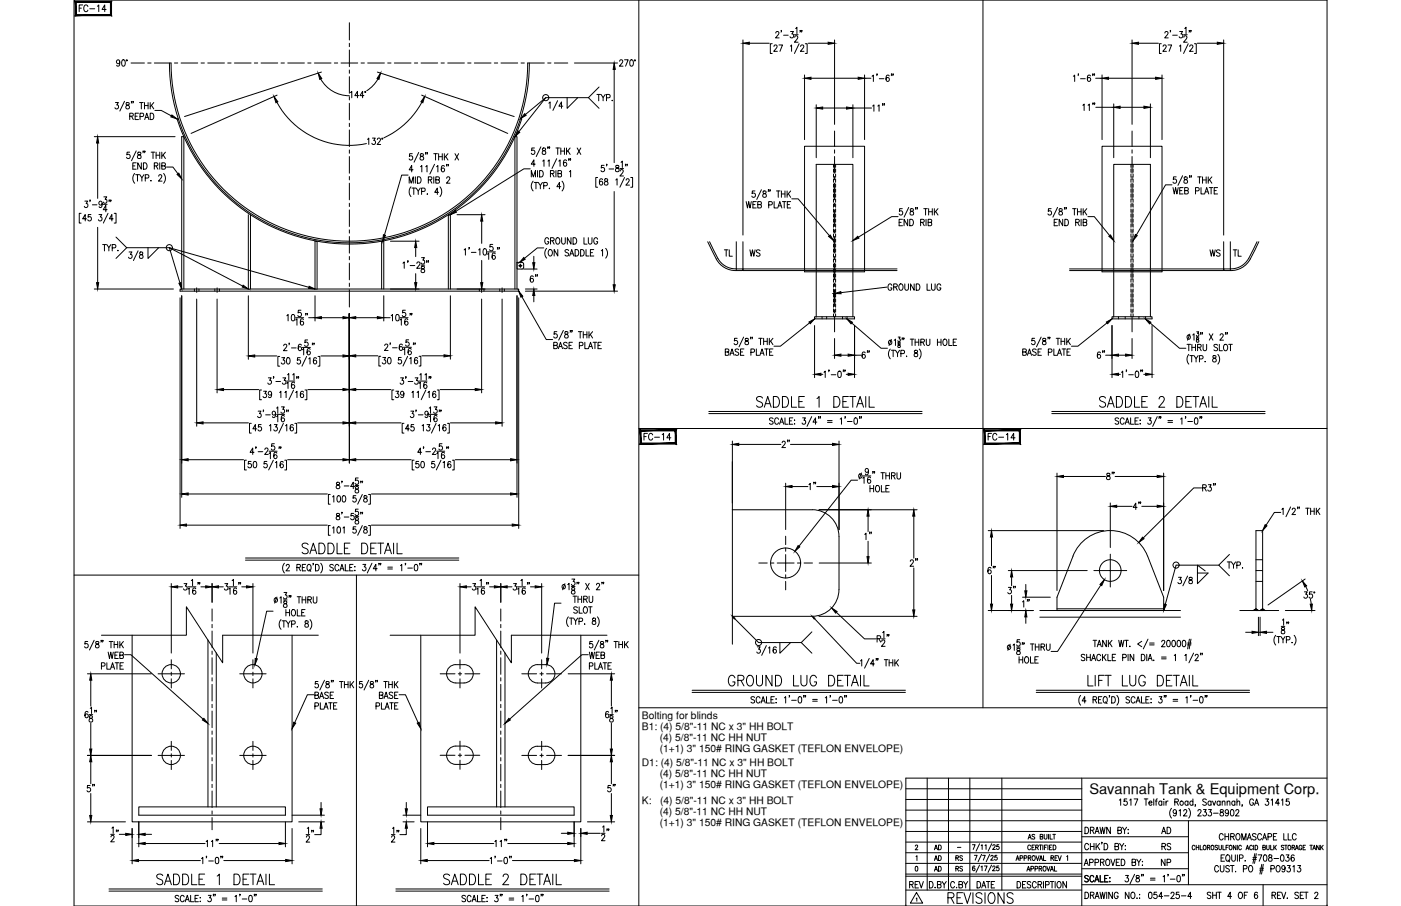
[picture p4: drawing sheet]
<svg xmlns="http://www.w3.org/2000/svg" width="432mm" height="279mm" viewBox="0 0 432 279" stroke-linecap="round" stroke-linejoin="round" font-family="sans-serif">
<defs><g id="words">
<text font-size="7.1" x="92.1" y="172.2">SADDLE DETAIL</text>
<g font-size="6.6">
<text x="232.1" y="126.6">SADDLE 1 DETAIL</text>
<text x="338" y="126.6">SADDLE 2 DETAIL</text>
<text x="223.7" y="212.7">GROUND LUG DETAIL</text>
<text x="334.4" y="212.7">LIFT LUG DETAIL</text>
<text x="47.3" y="274.1">SADDLE 1 DETAIL</text>
<text x="135.8" y="274.1">SADDLE 2 DETAIL</text>
<text x="291.4" y="279.8">REVISIONS</text>
</g>
<g font-size="5.7">
<text x="337.3" y="111.8">6&quot;</text>
<text x="340.1" y="149.2">8&quot;</text>
<text x="309.7" y="184.5">3&quot;</text>
<text x="186.3" y="245.5">5&quot;</text>
<text x="37.7" y="260.7" transform="rotate(-90 37.7 260.7)">12&quot;</text>
<text x="124.2" y="261.1" transform="rotate(-90 124.2 261.1)">12&quot;</text>
</g>
<g font-size="5.3">
<text x="23.6" y="4.9">FC-14</text>
<text x="162.6" y="88.2">6&quot;</text>
<text x="269.2" y="111.8" transform="rotate(-90 269.2 111.8)">6&quot;</text>
<text x="197.6" y="136.9">FC-14</text>
<text x="303.7" y="136.9">FC-14</text>
<text x="244.5" y="139.3" transform="rotate(-90 244.5 139.3)">2&quot;</text>
<text x="252.6" y="152.4" transform="rotate(-90 252.6 152.4)">1&quot;</text>
<text x="352.8" y="158.4" transform="rotate(-90 352.8 158.4)">4&quot;</text>
<text x="265.6" y="167.6">1&quot;</text>
<text x="279.8" y="175.7">2&quot;</text>
<text x="308" y="178.2" transform="rotate(-90 308 178.2)">6&quot;</text>
<text x="314.3" y="188.4">1&quot;</text>
<text x="30.3" y="245.5" transform="rotate(-90 30.3 245.5)">5&quot;</text>
<text x="97.7" y="261.1" transform="rotate(-90 97.7 261.1)">12&quot;</text>
<text x="188.7" y="260.3" transform="rotate(-90 188.7 260.3)">12&quot;</text>
<text x="279.4" y="275.2">REV</text>
<text x="353.1" y="278.3">054-25-4</text>
</g>
<g font-size="4.9">
<text x="222.2" y="80.1">TL</text>
<text x="230.4" y="80.1">WS</text>
<text x="372.2" y="80.1">WS</text>
<text x="379.2" y="80.1">TL</text>
<text x="272.7" y="90.7">GROUND LUG</text>
<text x="401.1" y="185.6">35°</text>
<text x="357" y="258.2">AD</text>
<text x="357.4" y="263.2">RS</text>
<text x="357" y="268.1">NP</text>
</g>
<text font-size="4.5" x="335.7" y="244.9">Savannah Tank &amp; Equipment Corp.</text>
<g font-size="4.4">
<text x="287.2" y="263.2">AD</text>
<text x="287.2" y="269.9">AD</text>
<text x="287.2" y="266.7">AD</text>
<text x="293.9" y="269.9">RS</text>
<text x="293.9" y="266.7">RS</text>
</g>
<g font-size="3.2">
<text x="197.8" y="221.7">Bolting for blinds</text>
<text x="197.8" y="225">B1: (4) 5/8&quot;-11 NC x 3&quot; HH BOLT</text>
<text x="203.4" y="231.8">(1+1) 3&quot; 150# RING GASKET (TEFLON ENVELOPE)</text>
<text x="203.4" y="228.4">(4) 5/8&quot;-11 NC HH NUT</text>
<text x="197.8" y="236.3">D1: (4) 5/8&quot;-11 NC x 3&quot; HH BOLT</text>
<text x="203.4" y="239.7">(4) 5/8&quot;-11 NC HH NUT</text>
<text x="203.4" y="243.1">(1+1) 3&quot; 150# RING GASKET (TEFLON ENVELOPE)</text>
<text x="197.8" y="247.9">K:</text>
<text x="203.4" y="251.3">(4) 5/8&quot;-11 NC HH NUT</text>
<text x="203.5" y="247.9">(4) 5/8&quot;-11 NC x 3&quot; HH BOLT</text>
<text x="203.4" y="254.6">(1+1) 3&quot; 150# RING GASKET (TEFLON ENVELOPE)</text>
</g>
<text font-size="2.6" x="294.2" y="262.5">-</text>
</g></defs>
<!-- layer: DIM -->
<g fill="none" stroke="#000" stroke-width=".31">
<path d="M36.9 19.1v.3a.54 .54 0 0 1-.8 .1 .54 .54 0 0 1 0-.8 .54 .54 0 0 1 .8 0v.4a.9 .9 0 0 1-.6 1.3l-.3-.3M37.7 18.5l.3-.1a1.06 1.06 0 0 1 .6 1 1.06 1.06 0 0 1-.6 1l-.3-.1-.2-.7zM177 19.4h13.3M191 18.9l.1-.4 .5-.1 .3 .6-1 1.4h1.1M192.5 18.4h1.1l-.8 2M194.3 18.5l.3-.1a1.06 1.06 0 0 1 .6 1 1.06 1.06 0 0 1-.6 1 1.41 1.41 0 0 1-.3-1.9zM229 12.3v60.2M230.9 13.3h6.2M238 13.5h-.6v3h.6M238.5 14.3l.4-.4h.5l.1 .3-.2 .7-.8 .9h1.1M239.1 10.2l.3-.5h.4l.3 .4-1.1 1.6h1.1M240.1 13.9h1.1l-.8 1.9"/>
<path d="M240.9 9.4l-.2 .5M241.5 10.9h1.4M243.6 14.2l.4-.3v1.9M243.6 9.7h.9l-.4 .8a.6 .6 0 0 1 .4 .9 .6 .6 0 0 1-1-.1M244.9 10.7h1.1M244.9 11.5l.4-.5h.3l.3 .4-.2 .7-.8 .9h1.1M245.2 8.8l.4-.4v2M246.3 13.5l-1.4 3M246.7 9.4h-.2h.2l-.2 .5M246.8 14.3l.3-.4h.3l.3 .3-1 1.6h1.1M247.2 9.4l-.2 .5M248.2 13.5h.6v3h-.6"/>
<path d="M249.1 13.3h6.1M257.2 12.3v26.1M348.9 12.3v26.1M350.9 13.3h6.1M357.9 13.5h-.5v3h.5M358.5 14.3l.3-.4h.5l.1 .3-.2 .7-.8 .9h1.1M359 10.2l.3-.5h.4l.3 .4-1 1.6h1.1M360 13.9h1.1l-.8 1.9M360.8 9.4l-.2 .5M361.4 10.9h1.5M363.5 14.2l.4-.3v1.9M363.6 9.7h.9l-.5 .8a.6 .6 0 0 1 .5 .9 .6 .6 0 0 1-1.1-.1"/>
<path d="M364.8 10.7h1.1M364.9 11.5l.3-.5h.3l.3 .4-.2 .7-.8 .9h1.1M365.1 8.8l.4-.4v2M366.2 13.5l-1.4 3M366.6 9.4h-.1h.1l-.1 .5M366.7 14.3l.3-.4h.3l.4 .3-1.1 1.6h1.1M367.1 9.4l-.2 .5M368.1 13.5h.6v3h-.6M369 13.3h6.2M377.1 12.3v60.2M35.6 31.6h.9l-.5 .8a.6 .6 0 0 1 .5 .9 .6 .6 0 0 1-1.1-.1M38.4 31.2l-1.5 3"/>
<path d="M38.9 31.7v.6a.72 .72 0 0 1 .9 .4 .72 .72 0 0 1-.3 .9 .64 .64 0 0 1-.8-.7 .64 .64 0 0 1 .9-.5l.2-.3-.1-.4zM40 35.8h.9l.1-.7-1-.2v2M40.5 35.8l.6 1.1M40.6 31.3h-.2h.2l-.2 .5M41.1 31.3l-.2 .5M41.7 35.8h.6M42.7 34.9h-1v2h1M43 31.6h1.1M43.2 35.9l.9-.1v-.8l-.9-.1v2M43.6 31.6v2M44.5 31.6v2M44.5 32.6h1.1"/>
<path d="M44.6 36.9l.6-2 .7 2M44.9 36.2h.7M45.6 31.6v2M46.3 34.9a.99 .99 0 0 1 1.1 1 .99 .99 0 0 1-1.1 1zM46.3 31.6v2M46.7 32.5l.7 1.1M47.4 31.6l-1.1 1.3M47.7 34.1h2l3.1 1.7M85.3 31.5a25.3 25.3 0 0 0 27.6 12.8M85.4 29.3l-26.5 11.8M98.8 24.4a10.1 10.1 0 0 0 8.9 5.1M99.1 22.2l-42.2 13.7"/>
<path d="M108 28.6l.4-.4v2M110.6 29.5h-1.2l.8-1.3v2M112.2 29.5h-1.2l.8-1.3v2M116.3 22.2l42.2 13.7M116.5 24.4l-1.3 1.7-2.2 1.9M130 29.3l26.5 11.8M130 31.5a25.5 25.5 0 0 1-11.7 11M168.2 30.1l-8.3 10.5M168.2 30.1h13.2M168.2 30.1l-6.3 5.2M169.1 31.8l.4-.4v2M171.9 31.1l-1.5 3"/>
<path d="M173.5 32.7h-1.2l.8-1.3v2M174.8 30.1v3.3l3.3-3.3M184 29.1h1.1M184.5 29.1v2M184.6 26.8l-3.2 3.3 3.2 3.3M185.3 29.1l.6 1v1M186.5 29.1l-.6 1M186.9 30.2l1-.1 .1-.8-1.1-.2v2M188.7 30.9v.2zM189.3 21.4v28.7M248 23.1v20M250 24.1h14.5"/>
<path d="M251.6 32.3v16.3M253.6 33.3h7.3M262.9 32.3v16.3M262.9 33.3h5.7M266.5 23.1v20M266.5 24.1h1.9M268.8 23.5l.4-.3v1.9M268.9 32.7l.4-.4v2M270.4 22.9l-.2 .4M270.5 32.7l.4-.4v2M271 24.3h1.4M272.1 32h-.1h.1l-.1 .5"/>
<path d="M272.6 32h-.1h.1l-.1 .5M274 23.4l-.3-.2a1.09 1.09 0 0 0-.6 .9 1.09 1.09 0 0 0 .5 1 .57 .57 0 0 0 .6-.5 .57 .57 0 0 0-.5-.6 .57 .57 0 0 0-.6 .5M274.8 22.9l-.1 .4M275.3 22.9h-.2h.2l-.2 .4M330.8 23.5l.4-.3v1.9M332.4 22.9l-.1 .4M333 24.3h1.5M333.7 32.5l.4-.4v2M335.3 32.5l.4-.4v2M336.1 23.4l-.5-.2a1.14 1.14 0 0 0 .1 1.9 .58 .58 0 0 0 .5-.8 .58 .58 0 0 0-1-.1l-.1 .3M336.9 22.9h-.2h.2l-.2 .4M336.9 31.8l-.1 .5"/>
<path d="M337.4 22.9l-.2 .4M337.4 31.8h-.2h.2l-.2 .5M337.7 24.1h2M337.7 33.1h5.6M339.7 23.1v20M341.6 24.1h14.6M343.3 32v16.6M345.2 33.1h7.4M354.6 32v16.6M358.1 23.1v20M29.1 42.1h24.9M30.1 44.1v17.1"/>
<path d="M40 46.9h-.8l-.1 .9a.61 .61 0 0 1 .9 0 .61 .61 0 0 1-.1 .9 .61 .61 0 0 1-.9-.2M40.9 51.2h.7M41.5 53.5a2.24 2.24 0 0 0 0 3M41.8 53.9h1.1M42 50.2h-1.1v2h1.1M42 46.5l-1.5 3.1M42.4 53.9v2M42.5 47v.6a.72 .72 0 0 1 .9 .4 .72 .72 0 0 1-.3 .9 .63 .63 0 0 1-.8-.7 .63 .63 0 0 1 .9-.5l.2-.3-.1-.4zM43.1 53.9l.6 .9v1.1M43.6 50.2v2l-1.2-2v2M44.2 46.7l-.2 .4M44.2 50.2a1 1 0 0 1 1.1 1 1 1 0 0 1-1.1 1z"/>
<path d="M44.4 53.9l-.7 .9M44.7 46.7h-.2h.2l-.2 .4M44.8 54.9l.9-.1v-.8l-.9-.1v2M46.5 55.7v.2zM46.6 46.9h1.1M47.2 46.9v2M47.6 51.2l.9-.1 .1-.7-1-.2v2M48.1 46.9v2M48.1 47.9h1.1M48.1 51.2l.6 1M48.9 54.4l.3-.5h.4l.3 .4-.3 .6-.8 1h1.2M49.2 46.9v2"/>
<path d="M49.2 50.2v2M49.9 51.2l.9-.1 .1-.7-1-.2v2l1-.2 .1-.5-.4-.3M49.9 46.9v2M50.3 47.8l.7 1.1M50.4 53.5a2.24 2.24 0 0 1 0 3M51 46.9l-1.1 1.3M51.3 51.5h2l1.5 2.1M113.3 43l.4-.4v2M114.8 42.6h.9l-.5 .7a.6 .6 0 0 1 .5 1 .6 .6 0 0 1-1.1-.1M116.3 43.1l.3-.5 .5 .1 .2 .3-1.1 1.6h1.1M125.8 54h-2l-5.3 18.5M126.1 56.5v-2l.6 2 .7-2v2"/>
<path d="M126.7 57.6a2.3 2.3 0 0 0 0 3M127 58h1.1M127.1 47.4h-.8l-.1 .8a.61 .61 0 0 1 .9 0 .61 .61 0 0 1-.1 .9 .61 .61 0 0 1-.9-.1M127.3 52.4h-1.2l.8-1.3v1.9M127.5 58v2M128 54.5v2M128.2 58l.7 .9v1.1M128.7 54.5a1 1 0 0 1 1.1 1 1 1 0 0 1-1.1 1zM129.1 47l-1.5 3M129.5 58l-.6 .9M129.6 47.5v.5a.72 .72 0 0 1 .9 .5 .72 .72 0 0 1-.3 .9 .64 .64 0 0 1-.8-.7 .64 .64 0 0 1 .9-.6l.2-.2-.1-.4zM129.6 51.4l.4-.3v1.9"/>
<path d="M129.9 59l1.1-.2-.1-.7-1-.1v2M131.2 51.4l.4-.3v1.9M131.3 47.1h-.2h.2l-.2 .5M131.7 59.8v.2zM131.8 47.1l-.2 .5M132 55.5l1-.1 .1-.7-1.1-.2v2M132.6 55.5l.5 1M133.7 47.4h1.1M133.7 54.5v2M133.9 50.7l-1.4 3M134.2 47.4v2M134.3 55.5l1-.1 .1-.7-1.1-.2v2l1.1-.2v-.5l-.4-.3"/>
<path d="M134.6 51.4l.4-.3v1.9M135.2 59.3h-1.2l.8-1.3v2M135.2 47.4v2M135.2 48.3h1.1M135.6 57.6a2.3 2.3 0 0 1 0 3M136.3 47.4v2M136.9 51.3l-.3-.2a1.1 1.1 0 0 0-.6 .9 1.1 1.1 0 0 0 .6 1 .58 .58 0 0 0 .4-.8 .58 .58 0 0 0-.9-.1l-.1 .3M136.9 47.4v2M137.4 48.2l.7 1.2M137.7 55l.3-.5 .5 .1 .1 .3-1 1.6h1.1M137.8 50.8l-.2 .4M138.1 47.4l-1.2 1.3"/>
<path d="M138.2 50.8h-.1h.1l-.1 .4M140.2 47.4l1.2 2M141.4 47.4l-1.2 2M163.4 52.1h-1.9l-21 13.1M163.7 54.6v-2l.7 2 .6-2v2M164.3 55.9a2.24 2.24 0 0 0 0 3M164.6 56.3h1.2M164.7 45.6h-.8l-.1 .9a.62 .62 0 0 1 .9 0 .62 .62 0 0 1-.1 .9 .62 .62 0 0 1-.9-.2M165 50.6h-1.3l.8-1.3v2M165.2 56.3v1.9M165.7 52.6v2M165.9 56.3l.6 .9v1"/>
<path d="M166.3 52.6a1 1 0 0 1 1.2 1 1 1 0 0 1-1.2 1zM166.7 45.3l-1.4 3M167.2 56.3l-.7 .9M167.3 45.7v.6a.73 .73 0 0 1 .8 .4 .73 .73 0 0 1-.3 .9 .64 .64 0 0 1-.7-.6 .64 .64 0 0 1 .8-.6l.2-.3v-.4zM167.3 49.7l.4-.4v2M167.6 57.3l1-.1v-.9h-1v1.9M168.9 49.7l.3-.4v2M168.9 45.4l-.1 .4M169.3 58v.2zM169.4 45.4h-.2h.2l-.2 .4M169.7 53.5l.9-.1v-.7l-.9-.1v2M170.2 53.5l.6 1.1"/>
<path d="M171.3 45.6h1.1M171.3 52.6v2M171.6 48.9l-1.5 3M171.9 45.6v2M172 53.5l.9-.1 .1-.6-1-.2v2l1-.2v-.7l-.3-.2M172.2 49.7l.4-.4v2M172.8 57.6h-1.2l.8-1.3v1.9M172.8 45.6v2M172.8 46.6h1.2M173.2 55.9a2.24 2.24 0 0 1 0 3M174 45.6v2M174.6 49.6l-.3-.3a1.12 1.12 0 0 0-.1 2 .58 .58 0 0 0 .5-.8 .58 .58 0 0 0-1-.2v.3"/>
<path d="M174.6 45.6v2M175 46.5l.7 1.1M175.4 49h-.2h.2l-.2 .5M175.5 53l.4-.4v2M175.7 45.6l-1.1 1.4M175.9 49l-.2 .5M177.9 45.6l1.1 2M179 45.6l-1.1 2M184.2 54.7h-.6v3h.6M185.7 55.4l-.3-.3a1.1 1.1 0 0 0-.7 1 1.1 1.1 0 0 0 .6 1 .55 .55 0 0 0 .5-.6 .55 .55 0 0 0-.5-.5 .55 .55 0 0 0-.6 .4M186.2 51h-.8l-.1 .8a.61 .61 0 0 1 .9 .1 .61 .61 0 0 1-.1 .9 .61 .61 0 0 1-.9-.2M186.4 55.2v.6a.72 .72 0 0 1 .9 .4 .72 .72 0 0 1-.3 .9 .63 .63 0 0 1-.8-.7 .63 .63 0 0 1 .8-.5l.3-.3-.1-.4z"/>
<path d="M187 50.7l-.1 .5M187.7 52.1h1.4M189.3 59.1v28.7M189.8 55.5l.4-.4v2M189.8 51.1v.5a.72 .72 0 0 1 .9 .5 .72 .72 0 0 1-.3 .9 .64 .64 0 0 1-.8-.7 .64 .64 0 0 1 .9-.6l.2-.2-.1-.4zM191.1 52h1.1M191.1 52.8l.2-.4 .5-.1 .3 .6-1 1.4h1.1M191.4 50.1l.4-.4v1.9M192.5 54.7l-1.4 3M192.9 50.7h-.2h.2l-.2 .5M193 55.6l.1-.4 .5-.1 .3 .6-1 1.4h1.1M193.4 50.7l-.2 .5"/>
<path d="M194.4 54.7h.6v3h-.6M232.7 58.9h-.8l-.1 .8a.61 .61 0 0 1 .9 0 .61 .61 0 0 1-.1 .9 .61 .61 0 0 1-.9-.1M234.7 58.5l-1.5 3M235.2 59v.5a.72 .72 0 0 1 .9 .5 .72 .72 0 0 1-.3 .9 .64 .64 0 0 1-.8-.7 .64 .64 0 0 1 .9-.6l.2-.2-.1-.4zM236.9 58.6h-.2h.2l-.2 .5M237.4 58.6l-.2 .5M239.3 58.9h1.1M239.9 58.9v2M240.8 58.9v2M240.8 59.8h1.1M241.9 58.9v2M242.6 58.9v2"/>
<path d="M243 59.7l.7 1.2M243.7 58.9l-1.1 1.3M361.2 57h-2l-9 15.5M361.5 57.8l.4 2 .4-2 .4 2 .4-2M362.5 54.5h-.8l-.1 .9a.62 .62 0 0 1 .9 0 .62 .62 0 0 1-.1 .9 .62 .62 0 0 1-.9-.1M363.6 58.8h.7M364.5 54.2l-1.4 3M364.6 57.8h-1v2h1M365 54.7v.5a.72 .72 0 0 1 .9 .4 .72 .72 0 0 1-.3 .9 .63 .63 0 0 1-.8-.6 .63 .63 0 0 1 .9-.6l.2-.3-.1-.3zM365.1 58.8l1-.1 .1-.7-1.1-.2v2l1.1-.2v-.4l-.4-.4M366.7 54.3l-.1 .4M367.2 54.3l-.1 .4"/>
<path d="M368.5 58.9l.9-.1v-.9l-.9-.1v2M369.1 54.5h1.1M369.7 54.5v2M370.2 57.8v2h.9M370.6 54.5v2M370.6 55.5h1.2M371.3 59.8l.6-2 .7 2M371.5 59.2h.8M371.8 54.5v2M372.4 54.5v2M372.7 57.8h1.1M372.8 55.4l.7 1.1"/>
<path d="M373.3 57.8v2M373.5 54.5l-1.1 1.4M374.2 58.8h.7M375.3 57.8h-1.1v2h1.1M25 65.8h-.6v3h.6M26.1 62h.9l-.5 .8a.6 .6 0 0 1 .5 .9 .6 .6 0 0 1-1-.1M26.7 67.5h-1.2l.8-1.3v1.9M27.8 61.7l-.1 .5M28 66.2h-.8l-.1 .8a.61 .61 0 0 1 .9 0 .61 .61 0 0 1 0 .9 .61 .61 0 0 1-.9-.1M28.5 63.2h1.4M30.1 70.1v17.1M30.5 66.2h.9l-.5 .7a.6 .6 0 0 1 .5 .9 .6 .6 0 0 1-1.1 0"/>
<path d="M31.5 62.7l-.2 .5a.55 .55 0 0 1-.8-.2 .55 .55 0 0 1 .2-.8 .55 .55 0 0 1 .7 .1l.1 .4a.96 .96 0 0 1-.6 1.3l-.4-.3M31.6 75.4h1.1M31.8 63h1.2M32 60.7h.9l-.5 .8a.6 .6 0 0 1 .5 .9 .6 .6 0 0 1-1-.1M32.2 75.4v2M32.9 75.4l.6 .9v1.1M33 64.7h-1.2l.8-1.3v1.9M33.3 65.8l-1.4 3M33.7 61.7l-.1 .5M34.2 75.4l-.7 .9M34.2 61.7l-.1 .5M34.6 76.4l.9-.1 .2-.2-.2-.6-.9-.1v2"/>
<path d="M34.9 67.5h-1.2l.8-1.3v1.9M35.2 65.8h.6v3h-.6M35.8 73.1l3.3 3.3-3.3 3.3M36.3 77.3h.1zM39.1 76.4h13.1M39.8 77.7h.9l-.5 .8a.6 .6 0 0 1 .5 .9 .6 .6 0 0 1-1.1-.1M42.6 77.3l-1.5 3M43.1 77.8v.6a.73 .73 0 0 1 .9 .4 .73 .73 0 0 1-.3 .9 .64 .64 0 0 1-.8-.7 .64 .64 0 0 1 .9-.5l.2-.3-.1-.4zM45.6 76.4v3.3l3.3-3.3M52.2 76.4l3.3 10.8M52.2 76.4l22.6 11.8M52.2 76.4l43 12.2"/>
<path d="M120.3 74.4h8.9M128.1 76.3v2.8M129.9 79.5h.9l-.5 .7a.6 .6 0 0 1 .5 .9 .6 .6 0 0 1-1 0M140.9 66.2h8.6M143 77.1l.4-.4v2M144.6 76.4l-.1 .5M145.3 77.8h1.4M147.5 77.1l.4-.4v2M148.5 68.2v6.9M149.1 76.8l.3-.1a1.09 1.09 0 0 1 .6 1 1.09 1.09 0 0 1-.6 1l-.3-.1-.2-.8zM150.2 78.4l.4-.4v2M150.2 77.7h2.5"/>
<path d="M151.9 75.4h-.8l-.1 .8a.62 .62 0 0 1 .9 .1 .62 .62 0 0 1-.1 .9 .62 .62 0 0 1-.9-.2M152.6 78.3l-.3-.3a1.12 1.12 0 0 0-.1 2 .58 .58 0 0 0 .5-.8 .58 .58 0 0 0-1-.2v.3M153.4 76.4l-.1 .5M153.9 76.4h-.2h.2l-.2 .5M164.5 79v2M167.6 76.5h-2l-4 3.2M168.5 76.6a2.24 2.24 0 0 0 0 3M169.1 73.8a.62 .62 0 0 0-.7-.5 .62 .62 0 0 0-.5 .8v.4a.62 .62 0 0 0 .6 .8 .62 .62 0 0 0 .6-.8h-.4M169.3 77.1l.1-.1a1.01 1.01 0 0 1 .9 1 1.01 1.01 0 0 1-.9 1 1.27 1.27 0 0 1-.1-1.9zM169.7 74.3l.9-.2 .1-.6-1-.2v2M170.2 74.3l.6 1M171.6 73.4l.1-.1a1.01 1.01 0 0 1 .9 1 1.01 1.01 0 0 1-.9 1 1.29 1.29 0 0 1-.1-1.9z"/>
<path d="M171.9 77v2l-1.1-2v2M173.1 73.3v1.4l.5 .6 .5-.3 .1-1.7M175.3 77.3l-.4-.3-.8 .3 .2 .4 .9 .5-.1 .6-.6 .2-.4-.3M175.6 79l.6-2 .7 2M175.8 78.3h.8M176 73.3v2l-1.1-2v2M176.6 73.3a1.01 1.01 0 0 1 1.2 1 1.01 1.01 0 0 1-1.2 1zM177.2 77a1.01 1.01 0 0 1 1.2 1 1.01 1.01 0 0 1-1.2 1zM178.9 77a1 1 0 0 1 1.2 1 1 1 0 0 1-1.2 1zM180 73.3v2h.9M180.6 77v2h1M181.3 73.3l.1 1.7 .4 .3 .6-.3 .1-1.7"/>
<path d="M182 77.9h.6M183 77h-1v2h1M184.2 73.8a.61 .61 0 0 0-.7-.5 .61 .61 0 0 0-.5 .8v.4a.61 .61 0 0 0 .6 .8 .61 .61 0 0 0 .6-.8h-.4M185.3 77.3l.4-.3v2M186.7 76.6a2.24 2.24 0 0 1 0 3M230 62.2l.4 1.9 .4-1.9 .4 1.9 .4-1.9M232.1 63.1h.6M233.1 62.2h-1v1.9h1M233.6 63.1l.9-.1v-.7l-.9-.1v1.9h.9l.2-.6-.4-.4M236.9 63.2l1-.1 .1-.3-.1-.5-1-.1v1.9M238.6 62.2v1.9h.9M239.7 64.1l.6-1.9 .7 1.9"/>
<path d="M239.9 63.5h.8M241.2 62.2h1.1M241.7 62.2v1.9M242.7 63.1h.6M243.7 62.2h-1v1.9h1M244 61.3h2l9.6 11.4M276.8 66.8h-2l-10.3 6.4M277.1 68.6h.6M278.1 64.3h-.8l-.1 .9a.62 .62 0 0 1 .9 0 .62 .62 0 0 1-.1 .9 .62 .62 0 0 1-.9-.1M278.2 67.6h-1.1v2h1.1M279.8 67.6v2l-1.2-2v2M280.1 64l-1.5 3"/>
<path d="M280.4 67.6a1.01 1.01 0 0 1 1.1 1 1.01 1.01 0 0 1-1.1 1zM280.6 64.5v.5a.72 .72 0 0 1 .9 .4 .72 .72 0 0 1-.3 .9 .63 .63 0 0 1-.8-.6 .63 .63 0 0 1 .9-.6l.2-.3-.1-.3zM282.3 64.1l-.1 .4M282.8 64.1h-.2h.2l-.2 .4M283.7 68.6l1-.1v-.8l-1-.1v2M284.3 68.6l.6 1M284.7 64.3h1.1M285.3 64.3v2M285.4 67.6v2M286.1 68.6l.9-.1 .1-.7-1-.2v2l1-.2v-.6l-.3-.2M286.2 64.3v2M286.2 65.3h1.1"/>
<path d="M287.3 64.3v2M288 64.3v2M288.4 65.2l.7 1.1M289.1 64.3l-1.1 1.4M324 64.3h-.8l-.1 .9a.62 .62 0 0 1 .9 0 .62 .62 0 0 1-.1 .9 .62 .62 0 0 1-.9-.1M324.9 68.6h.6M325.9 67.6h-1v2h1M325.9 64l-1.4 3M326.5 64.5v.5a.72 .72 0 0 1 .9 .4 .72 .72 0 0 1-.3 .9 .63 .63 0 0 1-.8-.6 .63 .63 0 0 1 .8-.6l.3-.3-.1-.3zM327.5 67.6v2l-1.1-2v2M328.2 64.1h-.2h.2l-.2 .4M328.2 67.6a1 1 0 0 1 1.1 1 1 1 0 0 1-1.1 1z"/>
<path d="M328.7 64.1l-.2 .4M330.6 64.3h1.1M331.1 64.3v2M331.5 68.6l1-.1 .1-.7-1.1-.2v2M332.1 65.3h1.1M332.1 64.3v2M332.1 68.6l.6 1M333.2 64.3v2M333.2 67.6v2M333.8 68.6l1-.1v-.8l-1-.1v2l1.1-.2 .1-.4-.4-.4M333.8 64.3v2M334.2 65.2l.8 1.1"/>
<path d="M335 64.3l-1.2 1.4M335.3 66.8h2l4.7 5.9M29.1 89.1h24.3M55.5 91.8v71.2M56 91.2v62.2M60.6 92.2v39.2M66.9 92.2v29M76.5 91.2v19.6M88.4 97.4l.4-.4v2M90 97.1l.2-.1a1.07 1.07 0 0 1 .7 1 1.07 1.07 0 0 1-.7 1 1.4 1.4 0 0 1-.2-1.9zM91.1 98.7l.4-.4v2M91.1 98h2.5"/>
<path d="M92.8 95.7h-.9v.8a.62 .62 0 0 1 .9 .1 .62 .62 0 0 1-.1 .8 .62 .62 0 0 1-.9-.1M93.5 98.6l-.3-.3a1.12 1.12 0 0 0-.1 2 .58 .58 0 0 0 .5-.9 .58 .58 0 0 0-1-.1v.3M94.3 96.7h-.2h.2l-.2 .5M94.8 96.7l-.2 .5M95.1 98h2M97.1 91.2v7.8M99.1 98h6.6M107.7 96.8v46M109.6 98h6.7M118.3 98h1.9M118.3 91.2v7.8M120.3 89.1h8.9"/>
<path d="M120.6 97.4l.4-.4v2M122.2 97.1l.2-.1a1.07 1.07 0 0 1 .7 1 1.07 1.07 0 0 1-.7 1 1.4 1.4 0 0 1-.2-1.9zM123.3 98.7l.4-.4v2M123.3 98h2.5M124.2 81.2l.4-.4v1.9M124.9 95.7h-.8v.8a.62 .62 0 0 1 .9 .1 .62 .62 0 0 1-.1 .8 .62 .62 0 0 1-.9-.1M125.7 98.6l-.3-.3a1.12 1.12 0 0 0-.1 2 .58 .58 0 0 0 .5-.9 .58 .58 0 0 0-1-.1l-.1 .3M125.8 80.5l-.2 .5M126.4 81.9h1.4M126.5 96.7h-.2h.2l-.2 .5M127 96.7l-.2 .5M128.1 84.4v2.8"/>
<path d="M128.5 81.2l.3-.4h.3l.4 .4-1.1 1.5h1.1M129.8 81.8h1.1M129.9 82.2v.5a.73 .73 0 0 1 .9 .5 .73 .73 0 0 1-.3 .9 .64 .64 0 0 1-.8-.7 .64 .64 0 0 1 .9-.6l.2-.2-.1-.4zM131.6 80.5l-.2 .5M132.1 80.5l-.2 .5M138.8 91.2v19.6M140.9 89.1h8.6M148.4 92.2v29M148.5 80.3v6.9M154.7 92.2v39.2M159.3 91.2v62.2M159.9 91.8v71.2"/>
<path d="M160.8 91.5l7.6 13.2h1.9M161.9 89.8h28.4M164.5 91.1v2M249.5 99.6l-9 7.2h-2M262.5 99.6l9 7.8h2M273.3 88.5l-14.1 1.8M341.2 99.6l-9 7.2h-2M354.5 99.6l9 7.8h2M78.5 109.8h6.8M82.7 116.5h.9l-.5 .8a.59 .59 0 0 1 .5 .9 .59 .59 0 0 1-1-.1M84.4 116.2h-.2h.2l-.2 .5M85 117.6h1.5"/>
<path d="M86.2 109.9h-.6v3h.6M86.8 110.3h.9l-.5 .7a.6 .6 0 0 1 .5 1 .6 .6 0 0 1-1-.1M87.2 116.5h.9l-.5 .8a.59 .59 0 0 1 .5 .9 .59 .59 0 0 1-1.1-.1M87.4 106.6l.4-.4h.3l.3 .3-.2 .7-.8 .9h1.1M88.4 118.2l.4-.4v2M88.4 117.5h2.4M88.5 110.4l.3-.1a1.06 1.06 0 0 1 .6 1 1.06 1.06 0 0 1-.6 1l-.5-.9zM88.6 115.6l.4-.4v2M89.2 105.9l-.2 .4M89.8 107.3h1.5M90.2 115.6l.4-.4v2M90.8 118.1l-.4-.3a1.1 1.1 0 0 0-.6 1 1.1 1.1 0 0 0 .6 1 .55 .55 0 0 0 .5-.5 .55 .55 0 0 0-.5-.6 .55 .55 0 0 0-.6 .4"/>
<path d="M91.6 116.2l-.2 .5M92.1 116.2h-.2h.2l-.2 .5M92.5 110.3h-.8l-.1 .8a.61 .61 0 0 1 .9 .1 .61 .61 0 0 1-.1 .9 .61 .61 0 0 1-.9-.2M92.9 106.4l-.3-.2a1.1 1.1 0 0 0-.7 .9 1.1 1.1 0 0 0 .6 1 .57 .57 0 0 0 .5-.5 .57 .57 0 0 0-.5-.6 .57 .57 0 0 0-.6 .5M93.2 107.8l.4-.3v2M93.2 107.1h2.5M94.5 109.9l-1.4 3M94.8 104.8h-.8v.9a.62 .62 0 0 1 .9 0 .62 .62 0 0 1-.1 .9 .62 .62 0 0 1-.9-.2M95.1 110.7l.4-.4v2M95.6 107.8l-.5-.3a1.14 1.14 0 0 0 .1 2 .58 .58 0 0 0 .5-.9 .58 .58 0 0 0-1-.1l-.1 .3M96.4 105.9h-.2h.2l-.2 .4M96.9 105.9l-.2 .4"/>
<path d="M97.5 110.6l-.4-.3a1.13 1.13 0 0 0 0 2 .58 .58 0 0 0 .5-.9 .58 .58 0 0 0-.9-.1l-.1 .3M98 109.9h.6v3h-.6M98.9 109.8h6.8M109.6 109.7h6.9M117.3 109.9h-.5v3h.5M118 110.2h.9l-.5 .8a.6 .6 0 0 1 .5 .9 .6 .6 0 0 1-1.1-.1M118.6 106.6l.1-.4 .5-.1 .3 .6-1 1.4h1.1M119.7 110.3l.2-.1a1.08 1.08 0 0 1 .7 1 1.08 1.08 0 0 1-.7 1l-.5-.8zM120.3 105.8l-.1 .5M121 107.3h1.4M123.5 116.5h.9l-.5 .8a.59 .59 0 0 1 .5 .9 .59 .59 0 0 1-1.1-.1M123.7 110.2h-.8l-.1 .9a.62 .62 0 0 1 .9 0 .62 .62 0 0 1-.1 .9 .62 .62 0 0 1-.9-.2"/>
<path d="M124 106.4l-.3-.3a1.09 1.09 0 0 0-.7 1 1.09 1.09 0 0 0 .6 1 .56 .56 0 0 0 .6-.6 .56 .56 0 0 0-.5-.5 .56 .56 0 0 0-.7 .4M124.3 107.8l.4-.4v2M124.3 107.1h2.5M125.2 116.2h-.2h.2l-.2 .5M125.6 109.9l-1.4 3M125.8 117.6h1.4M126 104.8h-.8l-.1 .8a.62 .62 0 0 1 .9 .1 .62 .62 0 0 1-.1 .9 .62 .62 0 0 1-.9-.2M126.3 110.6l.4-.4v2M126.7 107.7l-.3-.3a1.12 1.12 0 0 0-.1 2 .58 .58 0 0 0 .5-.8 .58 .58 0 0 0-1-.1v.2M127.5 105.8h-.1h.1l-.1 .5M128 116.5h.8l-.5 .8a.59 .59 0 0 1 .5 .9 .59 .59 0 0 1-1-.1M128 105.8l-.2 .5"/>
<path d="M128.7 110.5l-.3-.3a1.12 1.12 0 0 0-.1 2 .58 .58 0 0 0 .5-.8 .58 .58 0 0 0-1-.1l-.1 .3M129.1 118.2l.4-.4v2M129.1 117.5h2.5M129.2 109.9h.5v3h-.5M129.4 115.6l.4-.4v2M130 109.7h6.8M131 115.6l.4-.4v2M131.5 118.1l-.3-.3a1.11 1.11 0 0 0-.1 2 .55 .55 0 0 0 .6-.5 .55 .55 0 0 0-.5-.6 .55 .55 0 0 0-.6 .4M132.3 116.2l-.1 .5M132.8 116.2h-.1h.1l-.1 .5M170.7 106.5l.9-.1 .1-.7-1-.1v1.9l1-.1 .1-.5-.4-.4M171.6 102.3h-.8v.8a.61 .61 0 0 1 .9 0 .61 .61 0 0 1-.1 .9 .61 .61 0 0 1-.9-.1"/>
<path d="M172.1 107.5l.6-1.9 .7 1.9M172.3 106.9h.8M173.6 101.9l-1.4 3M174.2 102.4v.5a.8 .8 0 0 1 .8 .4 .8 .8 0 0 1 0 .9 .64 .64 0 0 1-1-.5 .64 .64 0 0 1 .8-.7l.2-.6zM174.8 105.9l-.4-.3-.7 .3 .2 .4 .8 .5v.6l-.6 .1-.4-.2M175.4 106.5h.6M175.9 102l-.2 .5M176.3 102h-.1h.1l-.1 .5M176.4 105.6h-1v1.9h1M178.2 102.3h1.2M178.6 106.6l.9-.1v-.8l-.9-.1v1.9M178.8 102.3v1.9"/>
<path d="M179.8 102.3v1.9M179.8 103.2h1.1M180.3 105.6v1.9h.9M180.9 102.3v1.9M181.4 107.5l.6-1.9 .6 1.9M181.5 102.3v1.9M181.6 106.9h.8M181.9 103.1l.7 1.1M182.6 102.3l-1.1 1.3M182.8 105.6h1.1M183.4 105.6v1.9M184.3 106.5h.7"/>
<path d="M185.4 105.6h-1.1v1.9h1.1M223.5 108.5h1l.1-.7-1.1-.2v2l1.1-.2v-.7l-.3-.2M225 109.6l.6-2 .7 2M225.2 108.9h.8M227.2 104.3h-.8l-.1 .9a.61 .61 0 0 1 .9 0 .61 .61 0 0 1-.1 .9 .61 .61 0 0 1-.8-.2M227.7 107.9l-.4-.3-.7 .3 .1 .5 1 .6v.3l-.4 .3-.7-.3M228.2 108.5h.7M229.2 103.9l-1.4 3.1M229.3 107.6h-1.1v2h1.1M229.8 104.4v.6a.72 .72 0 0 1 .8 .4 .72 .72 0 0 1-.3 .9 .64 .64 0 0 1-.8-.7 .64 .64 0 0 1 .9-.5l.2-.3v-.4zM231.4 104h-.1h.1l-.1 .5M231.4 108.6l1-.1 .2-.2-.2-.6-1-.1v2"/>
<path d="M231.9 104h-.1h.1l-.1 .5M233.1 107.6v2h1M233.8 104.3h1.2M234.2 109.6l.7-2 .6 2M234.4 104.3v2M234.5 108.9h.8M235.4 104.3v2M235.4 105.3h1.1M235.7 107.6h1.1M236.2 107.6v2M236.5 104.3v2M237.1 104.3v2"/>
<path d="M237.2 108.5h.6M237.5 105.2l.7 1.1M238.2 107.6h-1v2h1M238.2 104.3l-1.1 1.3M251.1 100.4v16.1M253 115.4h.6M254 114.8l.3-.4v2M255.5 114.2l-.1 .4M256.2 115.6h1.4M257.2 104.4v6.2M258.4 114.5h.7l.1 .3v1.2l-.4 .4-.5-.4zM259.2 109.5h2.2"/>
<path d="M260 114.2l-.1 .4M260.5 114.2h-.2h.2l-.2 .4M260.8 115.4h.6M263.4 100.4v16.1M274.4 107.7a2.24 2.24 0 0 0 0 3M274.7 104.7l-.7 1.9M274.7 108h1.1M275.3 108v2M275.6 104.9l.4-.3v2M276 108l.6 1v1M276.7 105.6h.8M276.8 103.9h.6l-.3 .6a.42 .42 0 0 1 .3 .6 .42 .42 0 0 1-.7 0"/>
<path d="M276.8 105.9v.2a.71 .71 0 0 1 .6 1l-.2 .1a.44 .44 0 0 1-.5-.5 .44 .44 0 0 1 .6-.4l.1-.4zM277.3 108l-.7 1M277.7 109.1l.9-.1v-.9l-.9-.1v2M278.2 104.3h-.2h.2l-.2 .5M278.6 104.3l-.1 .5M279.4 109.8v.2zM280.5 104.6h1.2M281.1 104.6v2M281.9 108.1v.6a.73 .73 0 0 1 .9 .4 .73 .73 0 0 1-.3 .9 .64 .64 0 0 1-.8-.7 .64 .64 0 0 1 .8-.5l.3-.3-.1-.4zM282 104.6v2M282 105.5h1.2M283.2 104.6v2"/>
<path d="M283.3 107.7a2.3 2.3 0 0 1 0 3M283.8 105.5l1-.1v-.7l-1-.1v2M284.4 105.5l.5 1.1M285.5 104.6l.1 1.7 .4 .3 .5-.3 .1-1.7M288.9 105.5h1.1M288.9 104.6v2M290 104.6v2M290.9 104.7l.2-.1a1 1 0 0 1 .8 1 1 1 0 0 1-.8 1 1.27 1.27 0 0 1-.2-1.9zM292.4 104.6v2h1M293.8 105.5h.6M294.8 104.6h-1v2h1M315.2 108.5h1l.1-.7-1.1-.2v2l1.1-.2v-.5l-.4-.4"/>
<path d="M316.7 109.6l.6-2 .6 2M316.9 108.9h.8M318.9 104.3h-.8l-.1 .9a.61 .61 0 0 1 .9 0 .61 .61 0 0 1-.1 .9 .61 .61 0 0 1-.9-.2M319.4 107.9l-.4-.3-.8 .3 .2 .5 .8 .3v.8l-.6 .1-.4-.3M319.9 108.5h.7M320.9 103.9l-1.5 3.1M321 107.6h-1.1v2h1.1M321.4 104.4v.6a.72 .72 0 0 1 .9 .4 .72 .72 0 0 1-.3 .9 .64 .64 0 0 1-.8-.7 .64 .64 0 0 1 .9-.5l.2-.3-.1-.4zM323.1 104l-.1 .5M323.1 108.6l1-.1v-.8l-1-.1v2M323.6 104h-.2h.2l-.2 .5M324.8 107.6v2h1"/>
<path d="M325.5 104.3h1.1M325.9 109.6l.7-2 .6 2M326.1 104.3v2M326.2 108.9h.7M327 105.3h1.1M327 104.3v2M327.3 107.6h1.2M327.9 107.6v2M328.1 104.3v2M328.8 104.3v2M328.9 108.5h.6M329.2 105.2l.7 1.1"/>
<path d="M329.9 107.6h-1v2h1M329.9 104.3l-1.1 1.3M342.7 100.4v16.1M344.7 115.4h.6M344.7 109.5h2.2M345.6 114.8l.4-.4v2M347.2 114.2l-.1 .4M347.9 115.6h1.4M348.9 104.4v6.2M350.1 114.5l.2-.1a1.06 1.06 0 0 1 .7 1 1.06 1.06 0 0 1-.7 1l-.2-.1-.2-.7zM351.7 114.2h-.2h.2l-.2 .4M352.2 114.2l-.2 .4"/>
<path d="M352.5 115.4h.6M355.1 100.4v16.1M365.8 106.2h1.2M366.4 109.3a2.3 2.3 0 0 0 0 3M366.4 106.2v2M366.7 103l-.7 1.9M366.7 109.7h1.1M367.3 109.7v1.9M367.3 107.1h1.2M367.3 106.2v2M367.6 103.3l.4-.4v2M368 109.7l.6 .9v1"/>
<path d="M368.5 106.2v2M368.7 103.9h.8M368.8 102.3h.6l-.3 .5a.42 .42 0 0 1 .4 .7 .42 .42 0 0 1-.8-.1M368.8 104.2v.3a.71 .71 0 0 1 .6 1 .45 .45 0 0 1-.7-.3 .45 .45 0 0 1 .6-.5l.1-.5zM369.1 107.1l1-.1v-.7l-1-.1v2M369.3 109.7l-.7 .9M369.7 110.7l1-.2-.1-.8h-.9v1.9M369.7 107.1l.5 1.1M370.1 102.7l-.1 .4M370.6 102.7h-.1h.1l-.1 .4M370.8 106.2l.1 1.7 .4 .3 .5-.3 .1-1.7M371.4 111.4v.2z"/>
<path d="M372.7 102.9l1.1 2M373.8 102.9l-1.1 2M373.9 109.7v.6a.72 .72 0 0 1 .9 .4 .72 .72 0 0 1-.3 .9 .64 .64 0 0 1-.8-.6 .64 .64 0 0 1 .8-.6l.3-.3-.1-.4zM375.3 106.5l-.4-.3-.8 .3 .2 .4 .9 .5 .1 .5-.4 .3-.8-.3M375.3 109.3a2.3 2.3 0 0 1 0 3M375.8 106.2v2h1M376 103.4l.2-.4 .5-.1 .3 .6-1 1.4h1.1M377.4 106.3l.2-.1a1 1 0 0 1 .8 1 1 1 0 0 1-.8 1 1.29 1.29 0 0 1-.2-1.9zM377.8 102.7l-.1 .4M378.3 102.7h-.2h.2l-.2 .4M378.7 106.2h1.1M379.2 106.2v2"/>
<path d="M62.6 130.4h14M68.9 120.1h10.8M77.4 130.6h-.5v3h.5M78.3 139.5h-1.2l.8-1.3v1.9M78.9 137.9l-.1 .4M79.1 132.2h-1.2l.8-1.3v2M79.6 126.8h.8l-.4 .8a.6 .6 0 0 1 .4 .9 .6 .6 0 0 1-1-.1M79.6 139.3h1.4M80.5 130.9h-.8l-.1 .9a.62 .62 0 0 1 .9 0 .62 .62 0 0 1-.1 .9 .62 .62 0 0 1-.9-.2M80.6 120.3h-.6v3h.6M81.2 126.5l-.1 .5M81.2 120.7h.9l-.5 .7a.6 .6 0 0 1 .5 .9 .6 .6 0 0 1-1 0"/>
<path d="M81.6 138.6l.4-.4h.3l.3 .3-1 1.6h1.1M81.9 127.9h1.4M82.9 139.8l.4-.3v2M82.9 139.1h2.5M83 131.3l.4-.4v2M83.7 121.3l-.1 .3a.53 .53 0 0 1-.8 .1 .53 .53 0 0 1 0-.8 .53 .53 0 0 1 .8 0l.1 .4a.92 .92 0 0 1-.6 1.3l-.4-.3M84.6 136.8h-.8l-.1 .9a.62 .62 0 0 1 .9 0 .62 .62 0 0 1-.1 .9 .62 .62 0 0 1-.9-.1M84.6 130.9h.8l-.5 .8a.6 .6 0 0 1 .5 .9 .6 .6 0 0 1-1-.1M84.9 127.4l-.2 .5a.55 .55 0 0 1-.7-.2 .55 .55 0 0 1 .1-.7 .55 .55 0 0 1 .7 .1l.1 .3a.95 .95 0 0 1-.6 1.4l-.4-.3M85.2 125.9l.4-.4v1.9M85.2 128.5l.4-.4v2M85.2 127.8h2.5"/>
<path d="M85.3 139.8l-.5-.3a1.14 1.14 0 0 0 .1 2 .58 .58 0 0 0 .5-.9 .58 .58 0 0 0-1-.1v.3M86.1 137.9h-.1h.1l-.1 .4M86.2 121l.4-.3v1.9M86.6 137.9l-.2 .4M86.7 125.5h.9l-.5 .7a.6 .6 0 0 1 .5 1 .6 .6 0 0 1-1-.1M87.4 130.6l-1.5 3M87.6 128.4l-.3-.3a1.12 1.12 0 0 0-.1 2 .58 .58 0 0 0 .5-.9 .58 .58 0 0 0-1-.1v.3M87.8 121l.4-.3v1.9M88 131.3l.4-.4v2M88.4 126.5l-.1 .5M88.9 126.5l-.1 .5M90.4 131.2l-.5-.3a1.14 1.14 0 0 0 .1 2 .58 .58 0 0 0 .5-.8 .58 .58 0 0 0-1-.1l-.1 .2"/>
<path d="M90.5 120.3l-1.5 3M90.9 130.6h.5v3h-.5M91.1 121l.4-.3v1.9M91.7 130.4h14M93.5 120.9l-.3-.2a1.1 1.1 0 0 0-.6 .9 1.1 1.1 0 0 0 .5 1 .56 .56 0 0 0 .6-.5 .56 .56 0 0 0-.5-.6 .56 .56 0 0 0-.6 .5M94 120.3h.6v3h-.6M94.9 120.1h10.8M109.6 130.4h14M109.6 120.1h10.9M121.4 120.3h-.6v3h.6M122 120.7h.9l-.5 .7a.6 .6 0 0 1 .5 .9 .6 .6 0 0 1-1.1 0M124.5 121.3l-.1 .3a.53 .53 0 0 1-.8 .1 .53 .53 0 0 1 0-.8 .53 .53 0 0 1 .8 0l.1 .4a.92 .92 0 0 1-.7 1.3l-.3-.3"/>
<path d="M124.5 130.6h-.5v3h.5M126.2 132.2h-1.2l.8-1.3v2M126.6 126.8h.9l-.5 .8a.6 .6 0 0 1 .5 .9 .6 .6 0 0 1-1-.1M127 121l.3-.3v1.9M127.5 130.9h-.8v.9a.62 .62 0 0 1 .9 0 .62 .62 0 0 1-.1 .9 .62 .62 0 0 1-.9-.2M128.3 126.5l-.2 .5M128.5 121l.4-.3v1.9M128.9 127.9h1.5M130 139.5h-1.2l.8-1.3v1.9M130.1 131.3l.4-.4v2M130.6 137.9l-.1 .4M131.2 139.3h1.5"/>
<path d="M131.3 120.3l-1.5 3M131.6 130.9h.9l-.5 .8a.6 .6 0 0 1 .5 .9 .6 .6 0 0 1-1.1-.1M131.9 121l.4-.3v1.9M132 127.4l-.3 .5a.55 .55 0 0 1-.7-.2 .55 .55 0 0 1 .2-.7 .55 .55 0 0 1 .7 .1l.1 .3a.96 .96 0 0 1-.7 1.4l-.3-.3M132.3 125.9l.4-.4v1.9M132.3 128.5l.4-.4v2M132.3 127.8h2.5M133.3 138.6l.3-.4h.4l.3 .3-1.1 1.6h1.1M133.8 125.5h.9l-.5 .7a.6 .6 0 0 1 .5 1 .6 .6 0 0 1-1.1-.1M134.3 120.9l-.3-.2a1.1 1.1 0 0 0-.7 .9 1.1 1.1 0 0 0 .6 1 .55 .55 0 0 0 .5-.5 .55 .55 0 0 0-.5-.6 .55 .55 0 0 0-.6 .5M134.4 130.6l-1.4 3M134.6 139.8l.4-.3v2"/>
<path d="M134.6 139.1h2.5M134.7 128.4l-.3-.3a1.12 1.12 0 0 0-.1 2 .58 .58 0 0 0 .5-.9 .58 .58 0 0 0-1-.1l-.1 .3M134.8 120.3h.5v3h-.5M135 131.3l.4-.4v2M135.5 126.5h-.2h.2l-.2 .5M135.7 120.1h10.8M136 126.5l-.2 .5M136.2 136.8h-.8v.9a.62 .62 0 0 1 .9 0 .62 .62 0 0 1-.1 .9 .62 .62 0 0 1-.9-.1M137 139.8l-.5-.3a1.14 1.14 0 0 0 .1 2 .58 .58 0 0 0 .5-.9 .58 .58 0 0 0-1-.1l-.1 .3M137.4 131.2l-.5-.3a1.14 1.14 0 0 0 .1 2 .58 .58 0 0 0 .5-.8 .58 .58 0 0 0-.9-.1l-.1 .2M137.8 137.9h-.2h.2l-.2 .4M137.9 130.6h.6v3h-.6"/>
<path d="M138.3 137.9l-.2 .4M138.8 130.4h14M218.5 126.9h65.7M218.5 127.6h65.7M225.7 136v19.2M227.7 137.1h13M238.3 129.1l-.4-.2-.7 .2 .1 .5 1 .7v.3l-.4 .2-.7-.2M239.9 129.3a.61 .61 0 0 0-.7-.4 .61 .61 0 0 0-.4 .7v.5a.61 .61 0 0 0 .4 .7 .61 .61 0 0 0 .7-.4M240.3 130.8l.6-1.9 .7 1.9M240.5 130.2h.8M241.9 128.9v1.9h1M243.3 129.8h.6"/>
<path d="M243.6 137.1h13M244.3 128.9h-1v1.9h1M244.8 129.6h.2zM244.9 130.6v.2zM247.4 128.9h.8l-.4 .7a.6 .6 0 0 1 .5 .9 .6 .6 0 0 1-1.1 0M250.2 128.5l-1.5 3M251.8 130.2h-1.2l.8-1.3v1.9M252.4 128.6l-.2 .5M252.9 128.6l-.2 .5M255 129.7h1.5M255 130.3h1.5M258.6 136v27.4"/>
<path d="M259 129.2l.4-.3v1.9M260.5 128.6l-.1 .5M261.2 130h1.4M263.4 128.9h.7l.1 .3v1.3l-.4 .3-.6-.3zM265 128.6l-.1 .5M265.5 128.6h-.2h.2l-.2 .5M324.2 126.9h65.7M324.2 127.6h65.7M344.8 129.1l-.4-.2-.7 .2v.4l1.1 .8v.3l-.4 .2-.7-.2M346.5 129.3a.62 .62 0 0 0-.8-.4 .62 .62 0 0 0-.4 .7v.5a.62 .62 0 0 0 .4 .7 .62 .62 0 0 0 .8-.4M346.8 130.8l.6-1.9 .7 1.9M347 130.2h.8"/>
<path d="M348.5 128.9v1.9h.9M349.8 129.8h.7M350.9 128.9h-1.1v1.9h1.1M351.4 129.5v.2zM351.4 130.6v.2zM353.9 128.9h.9l-.5 .7a.6 .6 0 0 1 .5 .9 .6 .6 0 0 1-1.1 0M356.7 128.5l-1.4 3M357.3 128.6h-.1h.1l-.1 .5M357.8 128.6l-.1 .5M360 129.7h1.4M360 130.3h1.4M363.9 129.2l.4-.3v1.9"/>
<path d="M365.5 128.6l-.2 .5M366.1 130h1.4M368.3 128.9h.7l.1 .3v1.3l-.4 .3-.5-.3zM369.9 128.6l-.1 .5M370.4 128.6l-.1 .5M58 152.3h42.9M58 141.8h17.1M75.9 141.9h-.5v3h.5M77.4 142.3h-.8l-.1 .9a.61 .61 0 0 1 .9 0 .61 .61 0 0 1-.1 .9 .61 .61 0 0 1-.9-.2M78.3 142.4l.2-.1a1.06 1.06 0 0 1 .7 1 1.06 1.06 0 0 1-.7 1l-.5-.9zM82.3 142.3h-.9v.9a.61 .61 0 0 1 .9 0 .61 .61 0 0 1-.1 .9 .61 .61 0 0 1-.9-.2M84.2 141.9l-1.4 3"/>
<path d="M84.9 142.7l.4-.4v2M87.3 142.6l-.5-.3a1.13 1.13 0 0 0 .1 2 .58 .58 0 0 0 .5-.9 .58 .58 0 0 0-1-.1l-.1 .3M87.8 141.9h.5v3h-.5M88.6 141.8h17.1M101.8 152.5h-.6v3h.6M102.5 153.2l.4-.3v1.9M103.8 158.4v.6a.72 .72 0 0 1 .8 .4 .72 .72 0 0 1-.3 .9 .64 .64 0 0 1-.7-.7 .64 .64 0 0 1 .8-.5l.2-.3v-.4zM103.8 148.8v.6a.73 .73 0 0 1 .8 .4 .73 .73 0 0 1-.3 .9 .64 .64 0 0 1-.7-.7 .64 .64 0 0 1 .8-.5l.2-.3v-.4zM104.1 153l.4-.1a1.14 1.14 0 0 1-.2 1.9l-.4-.3-.1-.5zM105.5 158.1h-.2h.2l-.2 .4M105.5 148.4h-.2h.2l-.2 .5M105.7 153l.2-.1a1.06 1.06 0 0 1 .7 .9 1.06 1.06 0 0 1-.7 1 1.43 1.43 0 0 1-.2-1.8z"/>
<path d="M106.1 159.4h1.4M106.1 149.9h1.4M109 158.3h-.8v.9a.61 .61 0 0 1 .9 0 .61 .61 0 0 1-.1 .9 .61 .61 0 0 1-.9-.2M109.3 150h-1.2l.8-1.3v2M109.4 159.3h1.2M109.4 149.7h1.2M109.6 159.7v.6a.72 .72 0 0 1 .8 .4 .72 .72 0 0 1-.2 .9 .63 .63 0 0 1-.8-.7 .63 .63 0 0 1 .8-.5l.2-.7zM109.6 150.1v.6a.72 .72 0 0 1 .8 .4 .72 .72 0 0 1-.2 .9 .64 .64 0 0 1-.8-.7 .64 .64 0 0 1 .8-.5l.3-.3-.1-.4zM109.6 141.8h17.1M109.7 152.9h-.8l-.1 .8a.62 .62 0 0 1 .9 0 .62 .62 0 0 1-.1 .9 .62 .62 0 0 1-.9-.1M110.4 157h-.8l-.1 .9a.61 .61 0 0 1 .9 0 .61 .61 0 0 1-.1 .9 .61 .61 0 0 1-.9-.2M110.4 147.4h-.8l-.1 .9a.62 .62 0 0 1 .9 0 .62 .62 0 0 1-.1 .9 .62 .62 0 0 1-.9-.2"/>
<path d="M111.3 158.1h-.2h.2l-.2 .4M111.3 148.4h-.2h.2l-.2 .5M111.7 152.5l-1.5 3M111.8 158.1h-.2h.2l-.2 .4M111.8 148.4h-.2h.2l-.2 .5M112.2 153v.5a.72 .72 0 0 1 .9 .4 .72 .72 0 0 1-.3 .9 .64 .64 0 0 1-.8-.6 .64 .64 0 0 1 .9-.6l.2-.3-.1-.3zM113.6 152.5h.6v3h-.6M114.5 152.3h42.9M127.6 141.9h-.6v3h.6M129.1 142.3h-.9v.9a.61 .61 0 0 1 .9 0 .61 .61 0 0 1-.1 .9 .61 .61 0 0 1-.9-.2M129.9 142.4l.3-.1a1.06 1.06 0 0 1 .6 1 1.06 1.06 0 0 1-.6 1l-.5-.9zM133.9 142.3h-.8l-.1 .9a.61 .61 0 0 1 .9 0 .61 .61 0 0 1-.1 .9 .61 .61 0 0 1-.9-.2"/>
<path d="M135.9 141.9l-1.4 3M136.5 142.7l.4-.4v2M138.9 142.6l-.4-.3a1.13 1.13 0 0 0 0 2 .58 .58 0 0 0 .5-.9 .58 .58 0 0 0-.9-.1l-.1 .3M139.4 141.9h.6v3h-.6M140.3 141.8h17.1M242.1 149v14.3M244.1 150.1h4.9M251.7 150.1h4.9M252.4 157.2h30.3M264.3 148.1h-2l-16.1 20.4M265.5 145.9l-.7 1.8M265.9 147.5l.4-.4v2"/>
<path d="M265.9 146.8h2.5M267.5 159.2v4.7M267.7 145.1a.53 .53 0 0 1-.6 .6 .53 .53 0 0 1-.5-.7l.5-.5a1.07 1.07 0 0 1 .6 1 1.07 1.07 0 0 1-.7 .9l-.3-.2M268.1 149.7v2M268.1 150.7h1.2M268.3 147.4l-.3-.3a1.11 1.11 0 0 0-.1 2 .55 .55 0 0 0 .6-.6 .55 .55 0 0 0-.5-.5 .55 .55 0 0 0-.6 .4M269.1 145.5h-.2h.2l-.2 .5M269.3 149.7v2M269.6 145.5l-.2 .5M270.2 149.8l.1-.1a1.01 1.01 0 0 1 .8 1 1.01 1.01 0 0 1-.8 1 1.29 1.29 0 0 1-.1-1.9zM271.5 145.8h1.1M271.7 149.7v2h.9"/>
<path d="M272.1 145.8v1.9M273 145.8v1.9M273 146.7h1.1M273 150.7h.7M274.1 149.7h-1.1v2h1.1M274.1 145.8v1.9M274.8 146.7l.9-.1 .1-.6-1-.2v1.9M275.3 146.7l.6 1M276.5 145.8v1.7l.4 .2 .6-.2 .1-1.7M281.6 159.2v12.9M325.8 145.9v36.2M327.7 146.9h13"/>
<path d="M342.2 155.1v13.7M343.7 146.9h13M344.2 156.1h4.7M351.9 156.1h4.8M358.6 145.9v36.2M370.3 150.5h-2.4l-15.5 15.4M370.7 150.4l.9-.1 .1-.6-1-.2v1.9M371.2 150.4l.6 1M372.4 149.5h.9l-.5 .7a.6 .6 0 0 1 .5 1 .6 .6 0 0 1-1-.1M374.1 149.2l-.1 .5M374.6 149.2h-.2h.2l-.2 .5M394.7 158h-1.9l-2.6 4"/>
<path d="M395.1 157.1l.4-.4v2M397.8 156.3l-1.5 3M398.3 157.2l.3-.5 .5 .1 .1 .3-.2 .7-.8 .9h1.1M400 156.4h-.1h.1l-.1 .5M400.5 156.4l-.2 .5M402.4 156.7h1.1M403 156.7v2M403.9 156.7v2M403.9 157.6h1.1M405 156.7v2M405.7 156.7v2M406.1 157.6l.7 1.1"/>
<path d="M406.8 156.7l-1.1 1.3M52.8 180v21.4M56.7 180h.9l-.5 .7a.6 .6 0 0 1 .5 1 .6 .6 0 0 1-1-.1M57.5 161.9h43.4M58.9 179l.5-.3v2M61.1 179.7l-.1 .5M61.6 179.7h-.2h.2l-.2 .5M65.4 180v5.7M69.3 180h.9l-.5 .7a.6 .6 0 0 1 .5 1 .6 .6 0 0 1-1-.1M71.5 179l.4-.3v2M73.7 179.7h-.2h.2l-.2 .5M74.2 179.7l-.2 .5"/>
<path d="M75.7 172.1h65.7M75.7 172.7h65.7M78 180v21.4M87.7 173.7a2.24 2.24 0 0 0 0 3M88.2 174.5l.3-.4h.4l.3 .3-.3 .7-.8 .9h1.2M91.5 175l1-.1v-.7l-1-.1v1.9M92.1 175l.5 1M93.2 175h.6M94.2 174.1h-1v1.9h1M94.9 174.2l.2-.1a1.01 1.01 0 0 1 .8 .9 1.01 1.01 0 0 1-.8 1 1.29 1.29 0 0 1-.2-1.8zM95.3 175.7l.5 .5M97.2 174.1a1.01 1.01 0 0 1 1.2 .9 1.01 1.01 0 0 1-1.2 1z"/>
<path d="M98.8 173.7a2.3 2.3 0 0 1 0 3M101.8 162.1h-.6v3h.6M102.5 162.8l.4-.3v1.9M102.7 174.3l-.3-.2-.8 .2 .2 .5 .9 .5a.48 .48 0 0 1-.3 .7l-.8-.3M104.1 162.6l.2-.1a1.07 1.07 0 0 1 .7 .9 1.07 1.07 0 0 1-.7 1 1.35 1.35 0 0 1-.2-1.8zM104.4 174.5a.62 .62 0 0 0-.7-.4 .62 .62 0 0 0-.5 .7v.5a.62 .62 0 0 0 .5 .7 .62 .62 0 0 0 .7-.4M104.8 176l.6-1.9 .6 1.9M105 175.4h.8M105.7 162.8l.4-.3v1.9M106.4 174.1v1.9h1M107.8 175h.6M108.8 174.1h-1v1.9h1"/>
<path d="M109.4 174.7v.2zM109.4 175.9v.1zM109.7 162.5h-.8l-.1 .8a.62 .62 0 0 1 .9 0 .62 .62 0 0 1-.1 .9 .62 .62 0 0 1-.9-.1M111.7 162.1l-1.5 3M111.8 174.1h.9l-.5 .7a.6 .6 0 0 1 .5 .9 .6 .6 0 0 1-1 0M112.2 162.6v.5a.72 .72 0 0 1 .9 .4 .72 .72 0 0 1-.3 .9 .63 .63 0 0 1-.8-.6 .63 .63 0 0 1 .9-.6l.2-.3-.1-.3zM113.6 162.1h.6v3h-.6M114.5 161.9h43.4M114.6 173.7l-1.4 3M116.2 175.4h-1.2l.8-1.3v1.9M119.5 174.9h1.4M119.5 175.5h1.4"/>
<path d="M123.4 174.4l.4-.3v1.9M125.7 175.2h1.4M127.9 174.2l.2-.1a1.09 1.09 0 0 1 .7 .9 1.09 1.09 0 0 1-.7 1l-.2-.1-.2-.7zM129.5 173.8h-.2h.2l-.2 .4M130 173.8l-.2 .4M141.8 180v21.4M145.7 180h.9l-.5 .7a.6 .6 0 0 1 .5 1 .6 .6 0 0 1-1.1-.1M147.9 179l.4-.3v2M150.1 179.7l-.2 .5M150.6 179.7h-.2h.2l-.2 .5M154.3 180v5.7M158.3 180h.9l-.5 .7a.6 .6 0 0 1 .5 1 .6 .6 0 0 1-1.1-.1"/>
<path d="M160.5 179l.4-.3v2M162.7 179.7h-.2h.2l-.2 .5M163.2 179.7l-.2 .5M166.9 180v21.4M176.3 178.6h.8l-.4 .7a.6 .6 0 0 1 .4 1 .6 .6 0 0 1-1-.1M177.9 179.6h-.1h.1l-.1 .5M178.4 179.6l-.1 .5M180.5 179.9l1.1 2M181.6 179.9l-1.1 2M185.6 179.6h-.2h.2l-.2 .5M186.1 179.6l-.2 .5M252.5 173.6h16.1"/>
<path d="M267.5 166.9v4.8M281.6 175.1v13M304.6 163.6h35.5M305.6 165.6v8.9M305.6 177.5v8.8M310.8 176h24.3M363.2 178h.9l-.5 .8a.6 .6 0 0 1 .5 .9 .6 .6 0 0 1-1-.1M366 177.7l-1.4 3M366.6 178.1v.6a.72 .72 0 0 1 .8 .4 .72 .72 0 0 1-.3 .9 .64 .64 0 0 1-.7-.7 .64 .64 0 0 1 .8-.5l.3-.3-.1-.4zM371.5 176.1l-2.4-1.8v2.4h3.2l-3.2 3.3v-3.3M375.6 174.3h-13.1l-3.3 12.1M378.2 173.3h1.2"/>
<path d="M378.8 173.3v2M378.9 171l-3.3 3.3 3.3 3.3M379.5 173.3l.7 .9v1.1M380.8 173.3l-.6 .9M381.2 174.3l1-.1v-.7l-1-.2v2M383 175.1v.2zM402.3 178.6l-11.5 8M27 197.8h-.8v.9a.61 .61 0 0 1 .9 0 .61 .61 0 0 1-.1 .9 .61 .61 0 0 1-.9-.2M29 197.4l-1.4 3M29.6 197.9v.6a.72 .72 0 0 1 .8 .4 .72 .72 0 0 1-.3 .9 .64 .64 0 0 1-.7-.7 .64 .64 0 0 1 .8-.5l.3-.3-.1-.4zM31.3 195.9h26.1v-8.8l11.2 17.3v-8.5h29.5M31.3 197.5h-.2h.2l-.2 .5"/>
<path d="M31.8 197.5h-.2h.2l-.2 .5M33.7 197.8h1.1M34.2 197.8v2M35.2 197.8v2M35.2 198.8h1.1M36.3 197.8v2M36.9 197.8v2M37.3 198.7l.7 1.1M38 197.8l-1.1 1.3M54.8 181h1.4M57.9 181.7l.4-.4v2M57.9 181h2.5"/>
<path d="M60.3 181.6l-.3-.3a1.1 1.1 0 0 0-.7 1 1.1 1.1 0 0 0 .6 1 .57 .57 0 0 0 .6-.6 .57 .57 0 0 0-.5-.5 .57 .57 0 0 0-.6 .4M61.9 181h1.5M67.4 181h1.4M70.5 181.7l.4-.4v2M70.5 181h2.5M72.9 181.6l-.5-.3a1.14 1.14 0 0 0 .1 2 .58 .58 0 0 0 .5-.8 .58 .58 0 0 0-1-.2l-.1 .3M74.5 181h1.5M84.2 188.5h-2l-3.2 14.6M85.4 184.1l-.8 1.9M86.3 184.4l.3-.4v2M86.6 191.1a2.24 2.24 0 0 0 0 3M86.9 191.5h1.1"/>
<path d="M87.4 185h1.1M87.5 191.5v1.9M87.5 182.7h.9l-.5 .8a.6 .6 0 0 1 .5 .9 .6 .6 0 0 1-1-.1M87.5 185.4v.6a.73 .73 0 0 1 .9 .4 .73 .73 0 0 1-.3 .9 .64 .64 0 0 1-.8-.6 .64 .64 0 0 1 .9-.6l.2-.3-.1-.4zM88.1 188v1.9M88.1 188.9h1.1M88.2 191.5l.6 .9v1M89.2 183.7l-.2 .5M89.2 188v1.9M89.5 191.5l-.7 .9M89.7 183.7h-.2h.2l-.2 .5M89.9 192.5l1-.2-.1-.8h-.9v1.9"/>
<path d="M90.1 188.1l.2-.1a1 1 0 0 1 .8 1 1 1 0 0 1-.8 .9 1.27 1.27 0 0 1-.2-1.8zM91.6 184h1.1M91.6 188v1.9h1M91.6 193.2v.2zM92.2 184v2M93 188.9h.6M93.1 185h1.1M93.1 184v2M94 188h-1v1.9h1M94.1 191.5v.6a.72 .72 0 0 1 .9 .4 .72 .72 0 0 1-.3 .9 .63 .63 0 0 1-.8-.6 .63 .63 0 0 1 .8-.6l.3-.3-.1-.4zM94.2 184v2M94.9 185l.9-.1 .1-.7-1-.2v2"/>
<path d="M95.4 185l.6 1M95.5 191.1a2.3 2.3 0 0 1 0 3M96.5 184v1.4l.5 .6 .6-.3 .1-1.7M120.2 195.9h26.2v-8.8l11.2 17.3v-8.5h29.5M143.7 181h1.5M146.9 181.7l.4-.4v2M146.9 181h2.5M149.3 181.6l-.5-.3a1.13 1.13 0 0 0 .1 2 .58 .58 0 0 0 .5-.8 .58 .58 0 0 0-1-.2l-.1 .3M150.9 181h1.5M156.3 181h1.5M159.5 181.7l.4-.4v2M159.5 181h2.5"/>
<path d="M161.9 181.6l-.5-.3a1.14 1.14 0 0 0 .1 2 .58 .58 0 0 0 .5-.9 .58 .58 0 0 0-1-.1l-.1 .3M163.5 181h1.5M172.9 186h-2l-2.1 17M174.1 180l-.7 1.9M175 180.3l.4-.4v2M175.2 190.2a2.31 2.31 0 0 0 0 3M175.5 190.6h1.1M176.1 190.6v2M176.1 180.9h1.1M176.3 181.3v.6a.72 .72 0 0 1 .8 .4 .72 .72 0 0 1-.3 .9 .64 .64 0 0 1-.7-.7 .64 .64 0 0 1 .8-.5l.2-.3v-.4zM176.6 183.9h1.1M176.8 190.6l.6 1v1"/>
<path d="M177.2 183.9v1.9M177.9 187.4l-.4-.3-.5 .1-.1 .6 .9 .5 .1 .5-.4 .3-.7-.3M178.1 190.6l-.7 1M178.1 183.9v1.9M178.1 184.8h1.2M178.5 191.6h.9l.1-.8-1-.2v2M178.5 187.1v2h1M179.3 183.9v1.9M179.9 184.8l.9-.1 .1-.7-1-.1v1.9M180.1 187.2l.2-.1a1 1 0 0 1 .8 1 1 1 0 0 1-.8 1 1.26 1.26 0 0 1-.2-1.9zM180.2 192.4v.2zM180.4 184.8l.6 1"/>
<path d="M181.4 187.1h1.1M181.6 183.9v1.4l.5 .5 .5-.3 .1-1.6M181.9 187.1v2M182.6 197.8h-.8l-.1 .9a.61 .61 0 0 1 .9 0 .61 .61 0 0 1-.1 .9 .61 .61 0 0 1-.8-.2M182.7 190.7v.6a.8 .8 0 0 1 .8 .3 .8 .8 0 0 1 0 .9 .64 .64 0 0 1-1-.4 .64 .64 0 0 1 .8-.7l.2-.7zM183.9 180.4l.3-.5h.3l.3 .4-.2 .6-.8 1h1.1M184.1 190.2a2.31 2.31 0 0 1 0 3M184.6 197.4l-1.4 3M185.1 197.9v.6a.72 .72 0 0 1 .9 .4 .72 .72 0 0 1-.3 .9 .64 .64 0 0 1-.8-.7 .64 .64 0 0 1 .9-.5l.2-.3-.1-.4zM186.8 197.5h-.1h.1l-.1 .5M187.3 197.5l-.1 .5M189.2 197.8h1.2"/>
<path d="M189.8 197.8v2M190.7 198.8h1.2M190.7 197.8v2M191.9 197.8v2M192.5 197.8v2M192.9 198.7l.7 1.1M193.6 197.8l-1.1 1.3M226.4 190.8l7.4 7.4h13.2l3.2 3.2M233.4 199.5h.9l-.5 .7a.6 .6 0 0 1 .5 .9 .6 .6 0 0 1-1 0M236.2 199.1l-1.4 3M236.9 199.8l.3-.3v1.9M239.2 199.7l-.3-.2a1.09 1.09 0 0 0-.6 .9 1.09 1.09 0 0 0 .5 1 .57 .57 0 0 0 .5-.8 .57 .57 0 0 0-.9-.1l-.1 .3"/>
<path d="M240.4 198.2v3.2l3.3-3.2M250.2 194.9l-3.2 3.3M251 190.8l13 13.8h1M252.4 190.1h30.3M257.8 188.8l8.6 8.2h3.6M270.3 197l1-.1 .1-.7-1.1-.2v2M270.9 197l.5 1M271.7 197h1.1M271.8 197.8l.3-.4h.3l.3 .3-.2 .7-.8 .9h1.1M272 195.1l.4-.4v2M273.5 195.7h-.2h.2l-.2 .5M274 195.7l-.2 .5"/>
<path d="M304.6 188.3h13.8M311.3 198.7l-.7 1.9M312.2 199l.4-.4v2M313.3 199.6h1.2M313.5 200v.6a.8 .8 0 0 1 .8 .3 .8 .8 0 0 1 0 .9 .65 .65 0 0 1-1-.5 .65 .65 0 0 1 .8-.7l.3-.2-.1-.4zM314.3 197.3h-.8l-.1 .8a.61 .61 0 0 1 .9 0 .61 .61 0 0 1-.1 .9 .61 .61 0 0 1-.9-.1M315.2 184.2h8.5M315.2 198.3l-.2 .5M315.7 198.3h-.2h.2l-.2 .5M316.2 190.2v2M317.6 198.6h1.1M318.1 198.6v2"/>
<path d="M319.1 198.6v2M319.1 199.5h1.1M320.2 198.6v2M320.8 199.5l1-.1 .1-.6-1.1-.2v2M321.4 199.5l.6 1.1M322.5 198.6v1.4l.5 .6 .6-.3v-1.7M336.9 197.5h1.1M337.5 197.5v2M338.2 199.5l.6-2 .6 2M338.4 198.8h.8M339.3 180.4l-13.4 20.5h-1.9M341 197.5v2l-1.1-2v2"/>
<path d="M341.6 197.5v2M342 198.3l.7 1.2M342.7 197.5l-1.1 1.3M344.8 197.5l.4 2 .4-2 .4 2 .4-2M346.6 197.5h1.1M347.2 197.5v2M348.1 199.3h.2zM351.9 197.8l-1.3 .8 1.3 .9M353.8 197.1l-1.4 3M354.3 198.3h1.4M354.3 198.9h1.4M358.1 198l.3-.5h.3l.3 .3-.2 .7-.8 1h1.1"/>
<path d="M359.8 197.6l.2-.1a1.09 1.09 0 0 1 .7 1 1.09 1.09 0 0 1-.7 1l-.4-.4v-.5zM361.4 197.6l.3-.1a1.09 1.09 0 0 1 .6 1 1.09 1.09 0 0 1-.6 1l-.3-.2-.2-.7zM363 197.6l.2-.1a1.09 1.09 0 0 1 .7 1 1.09 1.09 0 0 1-.7 1l-.4-.4v-.5zM364.6 197.6l.2-.1a1.08 1.08 0 0 1 .7 1 1.08 1.08 0 0 1-.7 1 1.43 1.43 0 0 1-.2-1.9zM366 198.9h1.1M366 198.3h1.2M366.6 197.1l-.6 3M367.1 197.1l-.6 3M383.9 195h2M387.9 190.3v5.7M388.4 190.3v5.7M390.3 195h2"/>
<path d="M393.2 195.9a2.31 2.31 0 0 0 0 3M393.5 196.3h1.1M394.1 196.3v2M394.8 196.3l.6 1v1M394.9 193.2h1.1M395 193.6v.5a.72 .72 0 0 1 .9 .4 .72 .72 0 0 1-.3 1 .63 .63 0 0 1-.8-.7 .63 .63 0 0 1 .9-.6l.2-.2-.1-.4zM395.2 191.2l.4-.3v1.9M396.1 196.3l-.7 1M396.2 188.3h9.1M396.5 197.3h.9l.1-.8-1-.2v2M396.7 191.9l-.1 .5M397.2 191.9h-.2h.2l-.2 .5"/>
<path d="M398.1 198.2h.2zM398.9 195.9a2.24 2.24 0 0 1 0 3M26.9 207.8h19.8M27.1 219.7l-.3-.3a1.11 1.11 0 0 0-.1 2 .55 .55 0 0 0 .6-.6 .55 .55 0 0 0-.5-.5 .55 .55 0 0 0-.6 .4M27.8 218.5l.4-.4v1.9M28 209.8v8M29.3 219.1h-.2h.2l-.2 .5M29.8 219.1l-.2 .5M31.3 205.4l.9-.1 .1-.7-1-.2v2M32.9 204.4v2h1M33.3 201.1l.4 2 .4-2 .4 2 .4-2M34.1 206.4l.6-2 .6 2"/>
<path d="M34.3 205.7h.8M35.4 202h.6M35.5 204.4h1.1M36 204.4v2M36.4 201.1h-1v2h1M36.9 202h1l.1-.7-1.1-.2v2l1.1-.2v-.7l-.3-.2M37 205.3h.7M38 204.4h-1v2h1M38.4 201.9h1.9l22.3 19.9M96.7 214.2h-2l-3.9 8.7M97 214.4l1-.1 .1-.7-1.1-.2v2l1.1-.2 .1-.4-.4-.4M97 217.8l1-.1 .1-.8-1.1-.2v2"/>
<path d="M98 210.2h-.8l-.1 .8a.61 .61 0 0 1 .9 0 .61 .61 0 0 1-.1 .9 .61 .61 0 0 1-.9-.1M98.5 215.4l.6-2 .7 2M98.7 216.7v2h1M98.7 214.8h.8M99.8 218.7l.7-2 .6 2M100 209.8l-1.4 3M100.1 218h.8M100.6 210.2v.6a.72 .72 0 0 1 .8 .4 .72 .72 0 0 1-.3 .9 .63 .63 0 0 1-.7-.6 .63 .63 0 0 1 .8-.6l.3-.3-.1-.4zM101.2 213.7l-.4-.3-.7 .3 .1 .5 .8 .4v.7l-.5 .1-.4-.3M101.3 216.7h1.1M101.8 214.4h.6M101.8 216.7v2"/>
<path d="M102.2 209.9l-.1 .4M102.7 209.9h-.1h.1l-.1 .4M102.8 213.4h-1v2h1M102.8 217.7h.6M103.8 216.7h-1v2h1M104.6 210.2h1.1M105.2 210.2v1.9M106.2 210.2v1.9M106.2 211.1h1.1M107.3 210.2v1.9M107.9 210.2v1.9M108.3 211l.7 1.1"/>
<path d="M109 210.2l-1.1 1.3M111.7 210.2h-.9v.8a.61 .61 0 0 1 .9 0 .61 .61 0 0 1-.1 .9 .61 .61 0 0 1-.9-.1M113.6 209.8l-1.4 3M114.2 210.2v.6a.72 .72 0 0 1 .9 .4 .72 .72 0 0 1-.3 .9 .64 .64 0 0 1-.8-.6 .64 .64 0 0 1 .9-.6l.2-.3-.1-.4zM115.9 209.9h-.2h.2l-.2 .4M115.9 217.8l.9-.1 .1-.8-1-.2v2M116.4 209.9l-.2 .4M116.9 214.4l1-.1 .1-.7-1.1-.2v2l1.1-.2v-.4l-.4-.4M117.6 216.7v2h.9M118.3 210.2h1.1M118.4 215.4l.6-2 .6 2M118.6 214.8h.8"/>
<path d="M118.7 218.7l.6-2 .7 2M118.8 210.2v1.9M118.9 218h.8M119.8 211.1h1.1M119.8 210.2v1.9M120.1 216.7h1.1M120.7 216.7v2M120.9 210.2v1.9M121.1 213.7l-.4-.3-.7 .3v.4l1.1 .7v.3l-.4 .3-.7-.3M121.6 210.2v1.9M121.6 214.4h.7M121.6 217.7h.7"/>
<path d="M121.9 211l.8 1.1M122.7 213.4h-1.1v2h1.1M122.7 216.7h-1.1v2h1.1M122.7 210.2l-1.1 1.3M123 214.2h2l3.9 8.7M175.1 207.8h14.3M181.3 201.9h-2l-22.2 19.9M181.7 201.1l.3 2 .4-2 .4 2 .4-2M181.7 205.4l.9-.1 .1-.7-1-.2v2M183.3 204.4v2h1M183.7 202h.7M184.4 206.4l.7-2 .6 2"/>
<path d="M184.7 205.7h.8M184.8 201.1h-1.1v2h1.1M185.2 202h1v-.8l-1-.1v2l1-.1 .2-.6-.5-.4M185.9 204.4h1.1M186.4 204.4v2M187.4 205.3h.6M187.6 219.7l-.3-.3a1.11 1.11 0 0 0-.1 2 .55 .55 0 0 0 .5-.6 .55 .55 0 0 0-.5-.5 .55 .55 0 0 0-.6 .4M188.3 218.5l.4-.4v1.9M188.4 204.4h-1v2h1M188.4 209.8v8M189.7 219.1h-.1h.1l-.1 .5M190.2 219.1h-.1h.1l-.1 .5"/>
<path d="M213.3 212.9h65.8M213.3 213.5h65.8M232.6 215.1l-.4-.3-.7 .3v.4l1.1 .7v.3l-.4 .3-.7-.3M234.3 215.3a.61 .61 0 0 0-.8-.5 .61 .61 0 0 0-.4 .8v.4a.61 .61 0 0 0 .4 .8 .61 .61 0 0 0 .8-.5M234.6 216.8l.6-2 .7 2M234.8 216.2h.8M236.2 214.8v2h1M237.6 215.8h.7M238.7 214.8h-1.1v2h1.1M239.1 215.6h.2zM239.1 216.7h.2zM241.8 215.2l.3-.4v2"/>
<path d="M244 216h1.4M246.2 214.9l.4-.1a1.15 1.15 0 0 1-.1 2l-.4-.4-.1-.4zM250.5 215.7h1.4M250.5 216.2h1.4M254.4 215.2l.4-.4v2M256.6 216h1.4M258.8 214.9l.4-.1a1.15 1.15 0 0 1-.1 2l-.4-.4-.1-.4zM265.2 203.8l.4-.4v2M267.9 203.1l-1.4 3M269.5 204.7h-1.2l.8-1.3v2M270.2 203.2h-.2h.2l-.2 .4M270.6 203.2l-.1 .4"/>
<path d="M272.5 203.4h1.2M273.1 203.4v2M274 203.4v2M274 204.4h1.2M275.2 203.4v2M275.8 203.4v2M276.2 204.3l.7 1.1M276.9 203.4l-1.1 1.3M314.1 202.5v2M314.1 203.5h1.1M315.2 202.5v2M315.9 202.8l.4-.3a1 1 0 0 1 .8 1 1 1 0 0 1-.8 1l-.5-.7z"/>
<path d="M317.6 202.5v2h1M319 203.5h.6M319.4 212.9h65.7M319.4 213.5h65.7M320 202.5h-1v2h1M333.1 214.5a2.3 2.3 0 0 0 0 3M334.3 202.1l-.3-.3-.8 .3 .1 .3 1 .8v.3l-.3 .3-.8-.3M334.7 216.2h-1.2l.8-1.4v2M334.9 201.8v2M334.9 202.7h1.1M336 201.8v2M336.4 203.8l.7-2 .6 2"/>
<path d="M336.7 203.1h.8M336.9 215.8l.9-.1 .1-.7-1-.2v2M337.4 215.8l.6 1M338.6 215.8h.6M339.2 202.2a.61 .61 0 0 0-.7-.4 .61 .61 0 0 0-.5 .7v.5a.61 .61 0 0 0 .5 .7 .61 .61 0 0 0 .7-.4M339.6 214.8h-1v2h1M339.8 201.8v2M340.2 202.6l.7 1.2M340.3 214.9l.2-.1a1 1 0 0 1 .8 1 1 1 0 0 1-.8 1 1.27 1.27 0 0 1-.2-1.9zM340.7 216.4l.5 .6M340.9 201.8l-1.1 1.3M341.5 201.8v2h.9"/>
<path d="M342.6 214.8a1 1 0 0 1 1.2 1 1 1 0 0 1-1.2 1zM342.8 202.7h.7M343.9 201.8h-1.1v2h1.1M344.2 214.5a2.3 2.3 0 0 1 0 3M346 202.8l1-.1 .1-.3-.1-.5-1-.1v2M347.7 201.8v2M348.1 215.1l-.4-.3-.5 .1-.1 .6 .9 .5 .1 .5-.4 .3-.7-.3M349.4 201.8v2l-1.1-2v2M349.8 215.3a.62 .62 0 0 0-.7-.5 .62 .62 0 0 0-.5 .8v.4a.62 .62 0 0 0 .5 .8 .62 .62 0 0 0 .7-.5M350.1 216.8l.7-2 .6 2M350.4 216.2h.8M351.8 201.8a.99 .99 0 0 1 1.1 1 .99 .99 0 0 1-1.1 1z"/>
<path d="M351.8 214.8v2h1M353.2 215.8h.6M353.4 201.8v2M353.8 203.8l.7-2 .6 2M354.1 203.1h.8M354.2 214.8h-1v2h1M354.8 215.5h.1M354.8 216.6h.1M355.6 203.6v.2zM357.3 214.8h.8l-.5 .8a.6 .6 0 0 1 .5 .9 .6 .6 0 0 1-1-.1M358 202.6h1.4M358 203.2h1.4"/>
<path d="M361.5 215.7h1.5M361.5 216.2h1.5M361.9 202.2l.4-.4v2M365.2 202.2l.4-.4v2M365.5 215.2l.4-.4v2M367.7 216h1.4M367.9 201.4l-1.5 3M368.4 202.2l.3-.4 .5 .1 .1 .3-.2 .6-.8 1h1.1M369.9 214.9l.3-.1a1.07 1.07 0 0 1 .6 1 1.07 1.07 0 0 1-.6 1l-.3-.1-.2-.7zM370.1 201.5h-.1h.1l-.1 .5M370.6 201.5h-.2h.2l-.2 .5M26.9 233h19.8"/>
<path d="M27.5 220.4h1.1M27.6 220.8v.6a.72 .72 0 0 1 .9 .4 .72 .72 0 0 1-.3 .9 .63 .63 0 0 1-.8-.7 .63 .63 0 0 1 .9-.5l.2-.3-.1-.4zM28 223v8M28 234.9v6.8M175.1 233h14.3M187.9 220.4h1.1M188.1 220.8v.6a.72 .72 0 0 1 .8 .4 .72 .72 0 0 1-.3 .9 .63 .63 0 0 1-.8-.7 .63 .63 0 0 1 .9-.5l.2-.3-.1-.4zM188.4 223v8M188.4 234.9v6.8M26.9 253.4h11.8M28 244.7v6.8M40.7 255.5v10.9"/>
<path d="M42.8 253.4v7.8M44.7 257.3h2M63.5 259.5l.4-.4v2M65.1 259.5l.4-.4v2M66.7 258.9l-.1 .4M67.2 258.9l-.1 .4M88 253.4v7.8M90 255.5v10.9M90 251.4h10M92.1 253.4h7.9M99 247.5v1.9M124.2 253.4h3.4"/>
<path d="M124.2 251.4h5.5M125.2 247.5v1.9M129.7 255.5v10.9M131.8 253.4v7.8M152.5 259.5l.4-.4v2M154.1 259.5l.4-.4v2M155.7 258.9l-.1 .4M156.2 258.9h-.2h.2l-.2 .4M173 257h2M177 253.4v7.8M179 255.5v10.9M181 257h4"/>
<path d="M181.1 253.4h8.3M188.4 244.7v6.8M33.6 274.2h65.7M33.6 274.8h65.7M42.7 265.4h19.1M44.7 260.1h18.5M55.1 276.4l-.4-.3-.7 .3 .1 .5 1 .6v.3l-.4 .3-.7-.3M56.8 276.6a.62 .62 0 0 0-.8-.5 .62 .62 0 0 0-.4 .8v.4a.62 .62 0 0 0 .4 .8 .62 .62 0 0 0 .8-.5M57.1 278.1l.6-2 .7 2M57.3 277.4h.8M58.8 276.1v2h.9M60.1 277.1h.7"/>
<path d="M61.2 276.1h-1.1v2h1.1M61.6 278h.2zM61.7 276.8v.2zM62.1 264.8l.4-.4v2M63.7 264.1l-.2 .5M64.2 276.1h.9l-.5 .8a.6 .6 0 0 1 .5 .9 .6 .6 0 0 1-1.1-.1M64.3 265.5h1.5M66.6 264.5h.6l.2 .3v1.2l-.4 .4-.6-.4zM67.5 260.1h18.5M68.2 264.1l-.2 .5M68.5 277h1.4M68.5 277.5h1.4"/>
<path d="M68.6 264.1h-.1h.1l-.1 .5M69 265.4h19.1M72.4 276.5l.4-.4v2M74.7 277.2h1.4M76.9 276.2l.2-.1a1.07 1.07 0 0 1 .7 1 1.07 1.07 0 0 1-.7 1 1.38 1.38 0 0 1-.2-1.9zM122 274.2h65.7M122 274.8h65.7M131.7 265.4h19M133.7 260.1h18.5M143.5 276.4l-.4-.3-.7 .3 .1 .5 .8 .3v.8l-.5 .1-.4-.3M145.2 276.6a.61 .61 0 0 0-.8-.5 .61 .61 0 0 0-.4 .8v.4a.61 .61 0 0 0 .4 .8 .61 .61 0 0 0 .8-.5M145.5 278.1l.6-2 .7 2"/>
<path d="M145.7 277.4h.8M147.2 276.1v2h.9M148.5 277.1h.7M149.6 276.1h-1.1v2h1.1M150.1 276.8v.2zM150.1 277.9v.2zM151.1 264.8l.4-.4v2M152.6 276.1h.9l-.5 .8a.6 .6 0 0 1 .5 .9 .6 .6 0 0 1-1.1-.1M152.7 264.1h-.2h.2l-.2 .5M153.3 265.5h1.4M155.6 264.5h.6l.1 .3v1.2l-.3 .4-.6-.4-.1-.8zM156.5 260.1h18.5"/>
<path d="M156.9 277h1.4M156.9 277.5h1.4M157.1 264.1l-.1 .5M157.6 264.1h-.1h.1l-.1 .5M157.9 265.4h19.1M160.8 276.5l.4-.4v2M163 277.2h1.5M165.3 276.2l.2-.1a1.07 1.07 0 0 1 .7 1 1.07 1.07 0 0 1-.7 1 1.41 1.41 0 0 1-.2-1.9z"/>
<circle cx="39.1" cy="18.6" r=".17"/>
<circle cx="195.7" cy="18.6" r=".17"/>
<circle cx="112.5" cy="28.3" r=".17"/>
<circle cx="168.2" cy="30.1" r=".94"/>
<circle cx="117.8" cy="42.8" r=".17"/>
<circle cx="52.2" cy="76.4" r=".94"/>
<circle cx="274.4" cy="105.6" r=".62"/>
<circle cx="366.4" cy="103.9" r=".61"/>
<circle cx="265.2" cy="146.8" r=".62"/>
<circle cx="362.5" cy="174.3" r=".94"/>
<circle cx="85" cy="185" r=".62"/>
<circle cx="173.7" cy="180.9" r=".61"/>
<circle cx="233.8" cy="198.2" r=".94"/>
<circle cx="311" cy="199.6" r=".61"/>
</g>
<!-- layer: TEXT -->
<g fill="none" stroke="#000" stroke-width=".31">
<path d="M316.9 258.8l.5-1.5 .4 1.5M317.1 258.3h.5M318.9 257.5l-.3-.2-.5 .2 .1 .4 .7 .3v.4l-.3 .2-.5-.2M320.6 258l.7-.1 .1-.4-.8-.2v1.5l.8-.2v-.5l-.3-.1M321.8 257.3v1.1l.4 .4 .4-.2 .1-1.3M323.2 257.3v1.5M323.6 257.3v1.5h.8M324.5 257.3h.8M324.9 257.3v1.5M334.4 255.1a1.01 1.01 0 0 1 1.1 1 1.01 1.01 0 0 1-1.1 1zM336.1 256.1l.9-.2 .1-.6-1-.2v2M336.6 256.1l.6 1"/>
<path d="M337.5 257.1l.6-2 .7 2M337.7 256.4h.8M339 255.1l.4 2 .4-2 .4 2 .4-2M339.7 259.8h-.2h.2l-.2 .5M342.2 255.1v2l-1.1-2v2M344.5 256.1l1-.2 .1-.6-1.1-.2v2l1.1-.2 .1-.5-.5-.3M345 246.8l.4-.4v1.9M346 255.1l.6 1v1M347.2 255.1l-.6 1M347.3 246.4h-.8l-.1 .8a.61 .61 0 0 1 .9 .1 .61 .61 0 0 1-.1 .8 .61 .61 0 0 1-.8-.1M347.6 257h.2zM347.7 255.8v.1z"/>
<path d="M348.2 246.8l.4-.4v1.9M349.5 246.4h1.2l-.8 1.9M352.7 246.4h1.1M353.2 246.4v1.9M354.1 247.6h.9l-.1-.5a.58 .58 0 0 0-.8 .7 .58 .58 0 0 0 .9 .3M355.6 246.4v1.9M356.1 247h.5M356.7 246.4l-.3 .1-.1 .3v1.5M358.1 247.3l-.2-.2a.58 .58 0 0 0-.8 .6 .58 .58 0 0 0 1 .4M358.1 247v1.3M358.7 246.4v.2zM358.7 247.1v1.2"/>
<path d="M359.4 247v1.3M360 247l-.4 .1-.2 .5M361.1 249.3a2.24 2.24 0 0 0 0 3M362.1 247.3l.9-.1 .1-.6-1-.2v1.9M362.6 250.3l-.1 .3a.54 .54 0 0 1-.8 .1 .54 .54 0 0 1 0-.8 .54 .54 0 0 1 .8 .1l.1 .3a.9 .9 0 0 1-.6 1.3l-.4-.2M362.6 247.3l.6 1M363.4 250l.4-.3v1.9M364.8 250.1l.2-.3 .5-.1 .3 .5-1.1 1.4h1.2M366.1 247.3l-.1-.2a.58 .58 0 0 0-.8 .6 .58 .58 0 0 0 .9 .4M366.1 247v1.3M366.4 249.3a2.31 2.31 0 0 1 0 3M367.7 247.3a.56 .56 0 0 0-.8 0 .56 .56 0 0 0 0 .8 .56 .56 0 0 0 .8 0"/>
<path d="M367.7 246.4v1.9M368.5 248.3h-.2h.2l-.2 .4M369.2 250.1l.3-.4h.4l.3 .3-1.1 1.6h1.1M370.9 249.7h.9l-.5 .7a.6 .6 0 0 1 .5 .9 .6 .6 0 0 1-1.1 0M371.8 246.7l-.4-.3-.7 .3 .2 .4 .9 .7v.3l-.4 .2-.7-.2M372.5 249.7h.9l-.5 .7a.6 .6 0 0 1 .5 1 .6 .6 0 0 1-1.1-.1M373.3 247.3a.56 .56 0 0 0-.8 0 .56 .56 0 0 0 0 .8 .56 .56 0 0 0 .8 0M373.3 247v1.3M373.7 247l.5 1.3 .5-1.3M374 250.8h1.5M376 247.3a.56 .56 0 0 0-.7 0 .56 .56 0 0 0 0 .8 .56 .56 0 0 0 .7 0M376 247v1.3"/>
<path d="M376.2 249.8v.5a.72 .72 0 0 1 .8 .4 .72 .72 0 0 1-.3 .9 .63 .63 0 0 1-.7-.6 .63 .63 0 0 1 .8-.6l.2-.3v-.3zM376.7 247.4l.4-.4 .4 .1v1.2M376.7 247v1.3M377 257.5a.62 .62 0 0 0-.7-.4 .62 .62 0 0 0-.5 .7v.5a.62 .62 0 0 0 .4 .7 .62 .62 0 0 0 .8-.4M377.5 257.1v1.9M377.5 258h1.2M378.2 247.4l.4-.4 .4 .1 .1 1.2M378.2 247v1.3M378.6 250.3v.3a.54 .54 0 0 1-.8 .1 .54 .54 0 0 1 0-.8 .54 .54 0 0 1 .8 .1v.3a.9 .9 0 0 1-.6 1.3l-.3-.2M378.7 257.1v1.9M379.3 258l1-.1v-.7l-1-.1v1.9M379.4 249.8l.3-.1a1.06 1.06 0 0 1 .6 .9 1.06 1.06 0 0 1-.6 1l-.3-.1-.2-.7z"/>
<path d="M379.9 258l.5 1M380.6 247.3a.56 .56 0 0 0-.8 0 .56 .56 0 0 0 0 .8 .56 .56 0 0 0 .8 0M380.6 247v1.3M380.9 250.1l.1-.3 .5-.1 .3 .5-1 1.4h1.1M381.2 257.2l.2-.1a1 1 0 0 1 .8 1 1 1 0 0 1-.8 .9 1.24 1.24 0 0 1-.2-1.8zM381.2 247.4l.4-.4 .4 .1 .1 1.2M381.2 246.4v1.9M382.7 259v-1.9l.7 1.9 .6-1.9v1.9M382.9 248.3l-.1 .4M384.4 259l.7-1.9 .6 1.9M384.7 258.4h.7M386.3 246.8a.61 .61 0 0 0-.7-.4 .61 .61 0 0 0-.5 .7v.5a.61 .61 0 0 0 .6 .8 .61 .61 0 0 0 .6-.8h-.4"/>
<path d="M386.7 248.3l.6-1.9 .6 1.9M386.9 247.7h.8M387.1 257.3l-.4-.2-.5 .1-.1 .5 .9 .5 .1 .5-.4 .3-.7-.3M388.8 257.5a.62 .62 0 0 0-.7-.4 .62 .62 0 0 0-.5 .7v.5a.62 .62 0 0 0 .5 .7 .62 .62 0 0 0 .7-.4M389.1 259l.7-1.9 .6 1.9M389.4 258.4h.8M390.1 246.4h.9l-.5 .7a.6 .6 0 0 1 .5 .9 .6 .6 0 0 1-1.1 0M390.8 258.1l1-.1v-.8l-1-.1v1.9M391.8 246.8l.4-.4v1.9M392.5 258h.6M393.5 257.1h-1v1.9h1M394.3 247.7h-1.2l.8-1.3v1.9"/>
<path d="M395 246.8l.4-.4v1.9M395.7 257.1v1.9h.9M397 257.1v1.9h1M397.3 246.4h-.8l-.1 .8a.61 .61 0 0 1 .9 .1 .61 .61 0 0 1-.1 .8 .61 .61 0 0 1-.9-.1M399.5 257.5a.61 .61 0 0 0-.7-.4 .61 .61 0 0 0-.5 .7v.5a.61 .61 0 0 0 .5 .7 .61 .61 0 0 0 .7-.4M282.1 260.9l.3-.3 .4 .3-.7 1.2h.8M282.2 267.2h.2a.82 .82 0 0 1 .5 .7 .82 .82 0 0 1-.5 .7l-.3-.2zM282.3 264.2l.3-.3v1.5M282.4 277.1l.2-.2v1M282.5 275.2l1.9 3.3h-3.8zM288.2 273.6v.2zM288.9 272.8l1-.1v-.8l-1-.1v2l1.1-.2v-.4l-.4-.4"/>
<path d="M290.4 271.8l.6 1v1M291.7 271.8l-.7 1M294.2 272.3a.62 .62 0 0 0-.7-.5 .62 .62 0 0 0-.5 .8v.5a.62 .62 0 0 0 .5 .7 .62 .62 0 0 0 .7-.5M295.6 272.8l.9-.1 .1-.7-1-.2v2l1-.2 .1-.4-.4-.4M297 271.8l.6 1v1M298.3 271.8l-.7 1M299.7 260.5h.8l-.5 1.5M300.3 263.8h.9l-.7 1.5M300.5 267.3l-.1-.2a.73 .73 0 0 0-.8 .6 .73 .73 0 0 0 .5 .8 .42 .42 0 0 0 .4-.5 .42 .42 0 0 0-.7-.2l-.1 .3M301.1 271.8a1 1 0 0 1 1.2 1 1 1 0 0 1-1.2 1zM301.9 266.8l-1.1 2.2M301.9 260.2l-1.1 2.3"/>
<path d="M302.4 267.3l.3-.2v1.4M302.4 260.8l.3-.3v1.5M302.5 263.5l-1 2.2M302.6 273.8l.6-2 .6 2M302.8 263.8h.9l-.6 1.5M303.4 267.1h.8l-.6 1.4M303.6 260.8l.3-.3v1.5M304 271.8h1.1M304.6 271.8v2M305 263.5l-1 2.2M305.4 264.1l.5-.3 .2 .4-.8 1.1h.9M305.6 266.8l-1.1 2.2"/>
<path d="M305.6 260.2l-1 2.3M306 267.4l.2-.3 .5 .2-.8 1.2h.8M306 260.8l.2-.3 .5 .3-.8 1.2h.9M306.6 271.8h-1.1v2M307.3 263.8h-.6l-.1 .6a.46 .46 0 0 1 .7 0 .46 .46 0 0 1-.1 .7 .46 .46 0 0 1-.7-.1M307.8 267.1h-.6v.6a.46 .46 0 0 1 .7 0 .46 .46 0 0 1-.1 .7 .46 .46 0 0 1-.7-.1M307.8 260.5h-.5l-.1 .6a.46 .46 0 0 1 .7 0 .46 .46 0 0 1-.1 .7 .46 .46 0 0 1-.7-.1M313.1 265.4l.5-1.5 .5 1.5M313.3 264.9h.6M313.5 271.8a1 1 0 0 1 1.1 1 1 1 0 0 1-1.1 1zM314.4 264.6h.7l.1-.6-.8-.1v1.5M315.6 264.6h.8v-.6l-.8-.1v1.5"/>
<path d="M316.2 271.8h-1v2h1M316.5 268.6l.5-1.4 .4 1.4M316.7 268.2h.6M316.9 264.6l.7-.1 .1-.5-.8-.1v1.5M317.3 264.6l.4 .8M317.6 260.9a.46 .46 0 0 0-.5-.3 .46 .46 0 0 0-.3 .6v.3a.46 .46 0 0 0 .3 .6 .46 .46 0 0 0 .5-.4M317.7 272.1l-.4-.3-.7 .3 .1 .5 .9 .5a.48 .48 0 0 1-.3 .7l-.7-.3M317.7 267.9h.8v-.7h-.8v1.4M318.1 261.3h.5M318.3 263.9h.2a.7 .7 0 0 1 .6 .7 .7 .7 0 0 1-.8 .7l-.2-.5zM318.9 260.6h-.8v1.5h.8M319 267.9h.7v-.7h-.7v1.4"/>
<path d="M319.2 261.3l.7-.1v-.5l-.7-.1v1.5M319.3 263.9l.5 1.5 .5-1.5M319.4 272.3a.62 .62 0 0 0-.8-.5 .62 .62 0 0 0-.4 .8v.5a.62 .62 0 0 0 .4 .7 .62 .62 0 0 0 .8-.5M319.6 261.3l.4 .8M319.9 272.8l1-.1 .1-.7-1.1-.2v2M320.3 267.9l.7-.1v-.6h-.7v1.4M320.3 260.6h.8M320.4 265.4l.4-1.5 .5 1.5M320.5 272.8l.6 1M320.5 264.9h.7M320.7 267.9l.4 .7M320.7 260.6v1.5"/>
<path d="M321.4 260.6v1.5M321.6 271.8v2M321.6 263.9v1.5h.7M321.7 267.2a.68 .68 0 0 1 .7 .7 .68 .68 0 0 1-.7 .7l-.2-.5zM321.9 261.3h.5M322.2 272.9l1-.1v-.9l-1-.1v2M322.6 267.2l.5 1.4 .5-1.4M322.7 260.6h-.8v1.5M323 260.6v1.5M323.5 261.3h.4M323.7 271.8h1.1M323.7 268.6l.5-1.4 .5 1.4"/>
<path d="M323.9 264.6l.7-.1v-.6h-.7v1.5M323.9 268.2h.6M324.2 260.6h-.7v1.5h.7M324.3 271.8v2M324.3 264.6l.4 .8M324.6 260.6a.74 .74 0 0 1 .9 .7 .74 .74 0 0 1-.9 .8zM325 267.2v1.4h.7M325.2 264.6h.4M325.2 271.8v2M325.9 263.9h-.7v1.5h.7M326.1 271.9l.1-.1a1.01 1.01 0 0 1 .9 1 1.01 1.01 0 0 1-.9 1 1.27 1.27 0 0 1-.1-1.9zM326.1 263.9l.5 1.5 .5-1.5"/>
<path d="M328.7 271.8v2l-1.1-2v2M328.8 264.2l.3-.3v1.5M334.2 266.9l.6-1.9 .6 1.9M334.4 275.1a1 1 0 0 1 1.1 1 1 1 0 0 1-1.1 1zM334.4 266.3h.8M335.4 270.3l-.4-.3-.7 .3 .2 .4 .9 .7v.3l-.4 .3-.7-.3M335.5 260.6a.62 .62 0 0 0-.7-.5 .62 .62 0 0 0-.5 .8v.4a.62 .62 0 0 0 .5 .8 .62 .62 0 0 0 .7-.5M335.8 266l1-.1 .1-.7-1.1-.2v1.9M336.1 276.1l.9-.1 .1-.7-1-.2v2M336.1 260.1v2M336.1 261h1.1M336.6 276.1l.6 1"/>
<path d="M337.1 270.5a.61 .61 0 0 0-.7-.5 .61 .61 0 0 0-.5 .7v.5a.61 .61 0 0 0 .5 .8 .61 .61 0 0 0 .7-.5M337.2 260.1v2M337.4 272l.7-2 .6 2M337.5 277.1l.6-2 .7 2M337.5 266l1-.1v-.7l-1-.2v1.9M337.7 271.3h.8M337.7 276.5h.8M337.8 260.1v2M338.2 260.9l.7 1.2M338.9 260.1l-1.1 1.3M339 275.1l.4 2 .4-2 .4 2 .4-2M339.1 270v2h1"/>
<path d="M339.2 265.9l.9-.1v-.7l-.9-.1v1.9M339.7 265.9l.6 1M340.3 260.1a1 1 0 0 1 1.1 1 1 1 0 0 1-1.1 1zM340.5 270.9h.6M341.1 265.1l.1-.1a1 1 0 0 1 .9 .9 1 1 0 0 1-.9 1 1.26 1.26 0 0 1-.1-1.8zM341.1 275.1v2M341.5 270h-1v2h1M342 271.9h.1zM342.1 270.6v.2zM342.4 265l.6 1.9 .6-1.9M342.9 275.1v2l-1.2-2v2M343.6 261l1-.1v-.7l-1-.1v2l1.1-.2 .1-.5-.4-.4"/>
<path d="M344 265.9h.7M344.6 275.6a.62 .62 0 0 0-.7-.5 .62 .62 0 0 0-.5 .8v.5a.62 .62 0 0 0 .6 .7 .62 .62 0 0 0 .6-.7h-.4M345.1 265h-1.1v1.9h1.1M345.1 260.1l.6 .9v1.1M345.6 265a1 1 0 0 1 1.1 .9 1 1 0 0 1-1.1 1zM346.4 260.1l-.7 .9M346.8 260.8v.1zM346.8 261.9v.2zM346.9 270h.9l-.5 .7a.6 .6 0 0 1 .5 1 .6 .6 0 0 1-1.1-.1M348 275.1v2l-1.2-2v2M348.8 275.2l.2-.1a1 1 0 0 1 .8 1 1 1 0 0 1-.8 1 1.29 1.29 0 0 1-.2-1.9zM348.9 265.9l1-.1v-.7l-1-.1v1.9l1-.1 .1-.5-.4-.4"/>
<path d="M349.7 269.6l-1.4 3M350.2 270.1v.5a.73 .73 0 0 1 .9 .5 .73 .73 0 0 1-.3 .9 .64 .64 0 0 1-.8-.7 .64 .64 0 0 1 .9-.6l.2-.2-.1-.4zM350.4 277h.1zM350.4 265l.6 .9v1M351.2 275.8h.1M351.2 276.9h.1M351.6 265l-.6 .9M351.9 269.7h-.1h.1l-.1 .5M352 266.8h.2zM352.1 265.6v.2zM352.4 269.7l-.1 .5M354.6 270.8h1.4"/>
<path d="M354.6 271.4h1.4M358.5 270.4l.4-.4v2M360.1 269.7l-.2 .5M360.7 271.1h1.4M362.9 270.1l.3-.1a1.09 1.09 0 0 1 .6 1 1.09 1.09 0 0 1-.6 1 1.43 1.43 0 0 1-.3-1.9zM364.5 269.7l-.1 .5M365 269.7h-.2h.2l-.2 .5M368.3 261a.43 .43 0 0 0-.5-.3 .43 .43 0 0 0-.4 .5v.3a.43 .43 0 0 0 .4 .6 .43 .43 0 0 0 .5-.4M368.7 260.7v1.4M368.7 261.3h.8M369.5 260.7v1.4M369.9 260.7v1.4h.7"/>
<path d="M371.1 260.7h.1a.67 .67 0 0 1 .6 .7 .67 .67 0 0 1-.7 .6l-.3-.5zM372.1 261.3h.7l.1-.5-.8-.1v1.4M372.5 261.3l.4 .8M373.2 275.4l-.4-.3-.7 .3 .1 .5 .9 .5a.48 .48 0 0 1-.3 .7l-.7-.3M373.5 260.7h.1a.67 .67 0 0 1 .6 .7 .67 .67 0 0 1-.7 .6l-.2-.5zM373.8 276.1h1.1M373.8 275.1v2M374.9 275.1v2M375.3 260.9l-.7-.2-.1 .4 .7 .4 .1 .4-.3 .2-.5-.2M375.3 275.1h1.1M375.6 267.4a.62 .62 0 0 0-.8-.5 .62 .62 0 0 0-.4 .8v.4a.62 .62 0 0 0 .4 .8 .62 .62 0 0 0 .8-.5M375.7 260.7v1l.3 .4 .4-.2v-1.2"/>
<path d="M375.8 275.1v2M376.1 266.9v1.4l.5 .6 .5-.3 .1-1.7M376.3 264.6h.7M376.9 260.7v1.4h.7M377.4 263.6h-1.1v2h1.1M377.9 261.3h.4M378.1 263.7l.2-.1a1 1 0 0 1 .8 1 1 1 0 0 1-.8 1 1.24 1.24 0 0 1-.2-1.9zM378.5 265.2l.5 .6M378.6 260.7h-.7v1.4M378.9 267.2l-.4-.3-.7 .3 .2 .5 .8 .4v.7l-.6 .1-.4-.3M379.1 260.7h.1a.67 .67 0 0 1 .6 .7 .67 .67 0 0 1-.7 .6l-.3-.5zM379.2 266.9h1.1"/>
<path d="M379.6 276.5h-1.2l.8-1.4v2M379.6 263.6v1.4l.5 .6 .6-.3v-1.7M379.8 266.9v2M380.8 268.7h.1M380.9 260.7v1.4l-.8-1.4v1.4M381.4 260.7v1.4M381.4 263.6v2M382 275.2l.1-.1a1 1 0 0 1 .9 1 1 1 0 0 1-.9 1 1.27 1.27 0 0 1-.1-1.9zM382 264.7l1-.1 .1-.8-1.1-.2v2M382.6 261a.43 .43 0 0 0-.5-.3 .43 .43 0 0 0-.3 .5v.3a.43 .43 0 0 0 .3 .6 .43 .43 0 0 0 .5-.4M383.2 267.9h1l.1-.8-1.1-.2v2M383.5 276.1h.6"/>
<path d="M383.8 265.4v.2zM384 262.1l.5-1.4 .4 1.4M384.2 261.6h.5M384.5 275.1h-1v2M385.1 267l.2-.1a1.01 1.01 0 0 1 .8 1 1.01 1.01 0 0 1-.8 1 1.27 1.27 0 0 1-.2-1.9zM386 261a.43 .43 0 0 0-.5-.3 .43 .43 0 0 0-.4 .5v.3a.43 .43 0 0 0 .4 .6 .43 .43 0 0 0 .5-.4M386.1 265h1.1M386.2 264.5h1.1M386.4 260.7v1.4M386.7 263.2l-.5 3.1M386.8 260.7a.71 .71 0 0 1 .8 .7 .71 .71 0 0 1-.8 .7zM387.2 263.2l-.5 3.1"/>
<path d="M387.6 275.4l-.5-.3a1.13 1.13 0 0 0 .1 2 .58 .58 0 0 0 .4-.8 .58 .58 0 0 0-.9-.1l-.1 .3M387.8 263.6h1.1l-.8 2M388.2 268.3h1.2M388.3 267.8h1.1M388.9 266.6l-.6 3M389.2 261.3h.7v-.6h-.7v1.4l.7-.1 .1-.4-.3-.3M389.4 266.6l-.6 3M389.6 263.7l.2-.1a1.07 1.07 0 0 1 .7 1 1.07 1.07 0 0 1-.7 1 1.35 1.35 0 0 1-.2-1.9zM390.4 260.7v1.2l.3 .2 .4-.2 .1-1.2M391.1 263.7v.6a.72 .72 0 0 1 .9 .4 .72 .72 0 0 1-.3 .9 .63 .63 0 0 1-.8-.6 .63 .63 0 0 1 .9-.6l.2-.3-.1-.4zM391.6 260.7v1.4h.7M391.7 267.9h.9l.1-.8-1-.2v2"/>
<path d="M392 276.1l1-.1 .1-.7-1.1-.2v2M392.6 260.7v1.4M392.6 276.1l.6 1M392.6 264.8h1.5M392.9 261.3l.5 .8M393.4 260.7l-.8 .9M393.6 267l.2-.1a1.02 1.02 0 0 1 .8 1 1.02 1.02 0 0 1-.8 1 1.27 1.27 0 0 1-.2-1.9zM393.7 276.1h.7M394.8 275.1h-1.1v2h1.1M394.9 263.7l.2-.1a1.07 1.07 0 0 1 .7 1 1.07 1.07 0 0 1-.7 1 1.38 1.38 0 0 1-.2-1.9zM395 275.1l.6 2 .7-2M395.7 260.9l-.7-.2v.4l.6 .4 .1 .4-.3 .2-.5-.2"/>
<path d="M395.9 260.7h.8M396.1 267.6l-.3 .5a.55 .55 0 0 1-.7-.2 .55 .55 0 0 1 .1-.8 .55 .55 0 0 1 .8 .1l.1 .4a.96 .96 0 0 1-.7 1.3l-.3-.3M396.3 260.7v1.4M396.4 263.6h.9l-.5 .8a.6 .6 0 0 1 .5 .9 .6 .6 0 0 1-1.1-.1M396.7 276.9v.2zM396.8 266.9h.9l-.5 .8a.6 .6 0 0 1 .5 .9 .6 .6 0 0 1-1.1-.1M397.2 260.7h.1a.67 .67 0 0 1 .6 .7 .67 .67 0 0 1-.7 .6l-.3-.5zM398.2 261.3h.7l.1-.5-.8-.1v1.4M398.5 267.3l.4-.4v2M398.6 261.3l.4 .8M398.9 263.9l-.4-.3a1.11 1.11 0 0 0 0 2 .55 .55 0 0 0 .5-.5 .55 .55 0 0 0-.5-.6 .55 .55 0 0 0-.6 .4M399.2 262.1l.5-1.4 .5 1.4"/>
<path d="M399.4 261.6h.6M400 266.9h.9l-.5 .8a.6 .6 0 0 1 .5 .9 .6 .6 0 0 1-1.1-.1M400.2 275.4l-.4-.3-.6 .1v.6l.8 .5 .2 .5-.4 .3-.7-.3M400.7 276.1h.7M401.2 261a.43 .43 0 0 0-.5-.3 .43 .43 0 0 0-.3 .5v.3a.44 .44 0 0 0 .4 .6 .44 .44 0 0 0 .4-.6h-.3M401.6 261.3h.5M401.8 275.1h-1.1v2h1.1M402 275.1h1.1M402.4 260.7h-.8v1.4h.8M402.6 275.1v2M403.7 260.7h.8M404.1 260.7v1.4"/>
<path d="M404.6 262.1l.5-1.4 .4 1.4M404.8 261.6h.5M405.2 275.6l.3-.5 .5 .1 .2 .3-1.1 1.6h1.2M406.6 260.7v1.4l-.8-1.4v1.4M407 260.7v1.4M407.3 261.3l.5 .8M407.8 260.7l-.8 .9"/>
<circle cx="364.2" cy="247.6" r=".62"/>
</g>
<!-- layer: 0 -->
<g fill="none" stroke="#000" stroke-width=".31">
<path d="M22.8 0h386.2v279.4h-386.2zM196.9 0v279.4M303 0v218.3M196.9 132.1h212.1M22.8 177.4h174.1M109.9 177.4v102M196.9 218.3h212.1M285.8 240v34.5M292.3 240v34.5M298.9 240v34.5M308.8 240v34.5M333.4 240v39.4"/>
<path d="M409 240h-129.8v39.4M279.2 243.2h54.2M279.2 246.5h54.2M279.2 249.8h54.2M279.2 256.4h54.2M279.2 259.7h54.2M279.2 253.1h129.8M333.4 258h32.9M366.3 253.1v19.7M279.2 266.3h54.2M279.2 263h87.1M279.2 270.2h54.2"/>
<path d="M279.2 269.6h54.2M279.2 274.5h54.2M333.4 272.8h75.6M333.4 267.9h32.9M389.3 272.8v6.6"/>
</g>
<!-- layer: SHOP TAG -->
<path d="M279.2 279.4h.1M409 279.4h.1" fill="none" stroke="#000" stroke-width=".31"/>
<!-- layer: SHELL -->
<g fill="none" stroke="#000" stroke-width=".31">
<path d="M52.2 19.4a55.5 55.5 0 0 0 55.5 55.5 55.5 55.5 0 0 0 55.5-55.5M52.7 19.4a55 55 0 0 0 55 55 55 55 0 0 0 54.9-55M218.1 74.5a25 25 0 0 0 3.6 6.8 7.7 7.7 0 0 0 7 2.1l.3-.5M218.7 74.5l2.5 5.2M221.2 79.6a6.2 6.2 0 0 0 5.7 3.3h49.6M229 74.5v8.9h47.5M377.1 74.5v8.9h-47.5M384.9 79.6a6.2 6.2 0 0 1-5.7 3.3h-49.6M387.4 74.5l-2.5 5.2M388 74.5a25 25 0 0 1-3.6 6.8 7.7 7.7 0 0 1-7 2.1l-.3-.5M320.5 188.3h43.3M320.5 190.3h43.3"/>
<path d="M382.1 188.3h12"/>
</g>
<!-- layer: REPAD -->
<path d="M54.9 36.6l-.3 .1a55.9 55.9 0 0 0 53.1 38.6 55.9 55.9 0 0 0 53.1-38.6l-.4-.1M248 45.1h18.5v38.7h-18.5zM339.7 45.1h18.4v38.7h-18.4z" fill="none" stroke="#000" stroke-width=".31"/>
<!-- layer: EXTERNALS -->
<g fill="none" stroke="#000" stroke-width=".31">
<path d="M256.9 50.7v.9M256.9 52.1v1M256.9 53.7v1M256.9 55.2v1M256.9 56.7v1.1M256.9 58.3v1M256.9 59.8v1M257.5 50.7v.9M257.5 52.1v1M257.5 53.7v1M257.5 55.2v1M257.5 56.7v1.1"/>
<path d="M257.5 58.3v1M257.5 59.8v1M348.6 50.7v.9M348.6 52.1v1M348.6 53.7v1M348.6 55.2v1M348.6 56.7v1.1M348.6 58.3v1M348.6 59.8v1M349.2 50.7v.9M349.2 52.1v1M349.2 53.7v1"/>
<path d="M349.2 55.2v1M349.2 56.7v1.1M349.2 58.3v1M349.2 59.8v1M76.5 66.2v22.9M77.2 66.2v22.9M256.9 61.4v1M256.9 62.9v1M256.9 64.4v1.1M256.9 66v1M256.9 67.5v1M256.9 69.1v1"/>
<path d="M256.9 70.6v1M256.9 72.1v1.1M256.9 73.7v1M256.9 75.2v1M256.9 76.8v1M256.9 78.3v1M256.9 79.8v1.1M257.5 61.4v1M257.5 62.9v1M257.5 64.4v1.1M257.5 66v1M257.5 67.5v1"/>
<path d="M257.5 69.1v1M257.5 70.6v1M257.5 72.1v1.1M257.5 73.7v1M257.5 75.2v1M257.5 76.8v1M257.5 78.3v1M257.5 79.8v1.1M348.6 61.4v1M348.6 62.9v1M348.6 64.4v1.1M348.6 66v1"/>
<path d="M348.6 67.5v1M348.6 69.1v1M348.6 70.6v1M348.6 72.1v1.1M348.6 73.7v1M348.6 75.2v1M348.6 76.8v1M348.6 78.3v1M348.6 79.8v1.1M349.2 61.4v1M349.2 62.9v1M349.2 64.4v1.1"/>
<path d="M349.2 66v1M349.2 67.5v1M349.2 69.1v1M349.2 70.6v1M349.2 72.1v1.1M349.2 73.7v1M349.2 75.2v1M349.2 76.8v1M349.2 78.3v1M349.2 79.8v1.1M55.5 89.1h104.4v.7h-104.4zM56 89.1v-47h.7v47"/>
<path d="M59.9 89.1v.7M61.3 89.1v.7M66.2 89.1v.7M67.6 89.1v.7M97.1 89.1v-14.7h.6v14.7M117.6 89.1v-14.7h.7v14.7M138.2 89.1v-22.9h.6v22.9M147.7 89.1v.7M149.2 89.1v.7M154 89.1v.7M155.4 89.1v.7M158.7 89.1v-47h.6v47"/>
<path d="M161.4 82.5v-1.1l-.3-.4-1.8-.1v2.1h1.6M251.1 97.7h12.3v.6h-12.3zM251.6 97.7v-47h11.3v47M253.4 97.7v.6M254.8 97.7v.6M256.9 81.4v1M256.9 82.9v1M256.9 84.5v1M256.9 86v1M256.9 87.5v1.1M256.9 89.1v1M256.9 90.6v1.1"/>
<path d="M256.9 92.2v1M256.9 93.7v1M256.9 95.3v1M256.9 96.8v.9M257.1 89.5h.2v2h-.2zM257.1 90.2h.2M257.1 90.8h.2M257.5 81.4v1M257.5 82.9v1M257.5 84.5v1M257.5 86v1M257.5 87.5v1.1"/>
<path d="M257.5 89.1v1M257.5 90.6v1.1M257.5 92.2v1M257.5 93.7v1M257.5 95.3v1M257.5 96.8v.9M259.7 97.7v.6M261.1 97.7v.6M342.7 97.7h12.4v.6h-12.4zM343.3 97.7v-47h11.3v47M344.7 97.7v.6M346.8 97.7v.6"/>
<path d="M348.6 81.4v1M348.6 82.9v1M348.6 84.5v1M348.6 86v1M348.6 87.5v1.1M348.6 89.1v1M348.6 90.6v1.1M348.6 92.2v1M348.6 93.7v1M348.6 95.3v1M348.6 96.8v.9M349.2 81.4v1"/>
<path d="M349.2 82.9v1M349.2 84.5v1M349.2 86v1M349.2 87.5v1.1M349.2 89.1v1M349.2 90.6v1.1M349.2 92.2v1M349.2 93.7v1M349.2 95.3v1M349.2 96.8v.9M351 97.7v.6M353.1 97.7v.6"/>
<path d="M225.7 157.2h24.6a8.3 8.3 0 0 1 8.3 8.2v16.4a8.2 8.2 0 0 1-8.3 8.3h-24.6zM225.7 142.3v14.9M333.4 167.3a12.3 12.3 0 0 1 20.3 4.2l4.9 12.7v4.1h-32.8v-4.1l4.9-12.7a12.3 12.3 0 0 1 2.7-4.2zM387.1 172.6h2M387.1 179.3h2M40.7 195.9v57.5h49.3v-57.5M64.1 197.4v51.4M129.7 195.9v57.5h49.3v-57.5M153.1 197.4v51.4M225.7 190.1v8.6M325.8 187.7h32.8M386.3 188.3l.8-.6 .8 .6"/>
<path d="M387.1 187.7v-24.1h2v24.1M387.1 188.3h2M389.1 187.7l-.7 .6M389.1 187.7l.8 .6M66.7 201.4v47.4M140.5 210.6a2.82 2.82 0 0 1-2.9-2.8 2.82 2.82 0 0 1 2.9-2.8 5.1 5.1 0 0 1 4.3 .6 2.83 2.83 0 0 1 .9 3.1 2.83 2.83 0 0 1-2.7 1.9M140.5 210.6h2.5M155.6 201.4v47.4M165.6 210.6a2.82 2.82 0 0 1-2.8-2.8 2.82 2.82 0 0 1 2.9-2.8 5.1 5.1 0 0 1 4.3 .6 2.83 2.83 0 0 1 .9 3.1 2.83 2.83 0 0 1-2.7 1.9M165.7 210.6h2.5M138.7 230.7a5.2 5.2 0 0 1 4.3-.6 2.83 2.83 0 0 1 2.9 2.8 2.83 2.83 0 0 1-2.9 2.8 5.2 5.2 0 0 1-4.3-.6 2.83 2.83 0 0 1 0-4.4zM163.9 230.7a5.2 5.2 0 0 1 4.3-.6 2.83 2.83 0 0 1 2.8 2.8 2.83 2.83 0 0 1-2.8 2.9 5.2 5.2 0 0 1-4.3-.6 2.83 2.83 0 0 1 0-4.5z"/>
<path d="M42.8 248.8h45.2v2.6h-45.2zM131.8 248.8h45.2v2.6h-45.2z"/>
<circle cx="160.4" cy="81.9" r=".29"/>
<circle cx="242.1" cy="173.6" r="4.6"/>
<circle cx="342.2" cy="175.9" r="3.3"/>
<circle cx="52.8" cy="207.8" r="2.83"/>
<circle cx="77.9" cy="207.8" r="2.83"/>
<circle cx="52.8" cy="232.9" r="2.83"/>
<circle cx="77.9" cy="232.9" r="2.83"/>
</g>
<!-- layer: CENTER -->
<g fill="none" stroke="#000" stroke-width=".31">
<path d="M40.4 19.4h4.1M45.5 19.4h1.1M47.6 19.4h5.1M53.8 19.4h1M55.8 19.4h5.1M62 19.4h1M64 19.4h5.2M70.2 19.4h1M72.2 19.4h5.2M78.4 19.4h1M80.5 19.4h5.1M86.6 19.4h1.1"/>
<path d="M88.7 19.4h5.1M94.8 19.4h1.1M96.9 19.4h5.1M103.1 19.4h1M105.1 19.4h5.2M107.7 7v5.3M107.7 13.4v1M107.7 15.4v5.2M111.3 19.4h1M113.3 19.4h5.2M119.5 19.4h1M121.5 19.4h5.2"/>
<path d="M127.7 19.4h1M129.8 19.4h5.1M135.9 19.4h1M138 19.4h5.1M144.1 19.4h1.1M146.2 19.4h5.1M152.4 19.4h1M154.4 19.4h5.2M160.6 19.4h1M162.6 19.4h5.2M168.8 19.4h1M170.9 19.4h4.1"/>
<path d="M107.7 21.6v1M107.7 23.6v5.2M107.7 29.8v1M107.7 31.9v5.1M107.7 38v1M107.7 40.1v5.1M107.7 46.2v1.1M107.7 48.3v5.1M107.7 54.4v1.1M107.7 56.5v5.1M257.2 40.4v4.8M257.2 46.2v1"/>
<path d="M257.2 48.3v5.1M257.2 54.4v1.1M257.2 56.5v5.1M348.9 40.4v4.8M348.9 46.2v1M348.9 48.3v5.1M348.9 54.4v1.1M348.9 56.5v5.1M107.7 62.7v1M107.7 64.7v5.2M107.7 70.9v1M107.7 72.9v5.2"/>
<path d="M107.7 79.1v1M257.2 62.6v1.1M257.2 64.7v5.1M257.2 70.9v1M257.2 72.9v5.1M257.2 79.1v1M348.9 62.6v1.1M348.9 64.7v5.1M348.9 70.9v1M348.9 72.9v5.1M348.9 79.1v1M60.6 88.8v1.4"/>
<path d="M66.9 88.8v1.4M107.7 81.2v5.1M107.7 87.3v1M107.7 89.4v5.3M148.4 88.8v1.4M154.7 88.8v1.4M159.9 82h.5v.5M160.4 81.4v.6h.5M256.6 90.5h1.2M257.2 81.1v5.2M257.2 87.3v1M257.2 89.3v5.2"/>
<path d="M257.2 95.5v1M257.2 97.6v4.7M348.9 81.1v5.2M348.9 87.3v1M348.9 89.3v5.2M348.9 95.5v1M348.9 97.6v4.7M233.9 173.6h2.6M237.5 173.6h1M239.5 173.6h5.3M242.1 165.4v2.6M242.1 169v1"/>
<path d="M242.1 171v5.2M242.1 177.2v1.1M242.1 179.3v2.6M245.8 173.6h1M247.8 173.6h2.6M337.1 176h5.1v5M342.2 170.9v5.1h5.1M387.1 176h2M65.4 187.8v3.7M65.4 192.6v1M65.4 194.6v5.1M154.3 187.8v3.7"/>
<path d="M154.3 192.6v1M154.3 194.6v5.1M48.7 207.8h8.2M52.8 203.5v2.8M52.8 207.3v1M52.8 209.3v2.9M65.4 200.8v1M65.4 202.8v5.2M65.4 209v1M65.4 211.1v5.1M65.4 217.2v1M65.4 219.3v5.1"/>
<path d="M73.9 207.8h8.1M78 203.5v2.8M78 207.3v1M78 209.3v2.9M135.7 207.8h4.5M141.2 207.8h1.1M141.8 203.5v2.8M141.8 207.3v1M141.8 209.3v2.9M143.3 207.8h4.6M154.3 200.8v1M154.3 202.8v5.2"/>
<path d="M154.3 209v1M154.3 211.1v5.1M154.3 217.2v1M154.3 219.3v5.1M160.8 207.8h4.6M166.4 207.8h1M166.9 203.5v2.8M166.9 207.3v1M166.9 209.3v2.9M168.5 207.8h4.6M48.7 233h8.2M52.8 228.6v2.8"/>
<path d="M52.8 232.5v1M52.8 234.5v2.8M65.4 225.4v1.1M65.4 227.5v5.1M65.4 233.6v1.1M65.4 235.7v5.1M73.9 233h8.1M78 228.6v2.8M78 232.5v1M78 234.5v2.8M135.7 232.9h4.5M141.2 232.9h1.1"/>
<path d="M141.8 228.6v2.8M141.8 232.4v1M141.8 234.4v2.9M143.3 232.9h4.6M154.3 225.4v1.1M154.3 227.5v5.1M154.3 233.6v1.1M154.3 235.7v5.1M160.8 233h4.6M166.4 233h1M166.9 228.6v2.8M166.9 232.5v1"/>
<path d="M166.9 234.5v2.8M168.5 233h4.6M65.4 241.9v1M65.4 243.9v5.1M65.4 250.1v1M65.4 252.1v3.8M154.3 241.9v1M154.3 243.9v5.1M154.3 250.1v1M154.3 252.1v3.8"/>
</g>
<!-- layer: DIM -->
<g fill="#000" stroke="#000" stroke-width=".31">
<path d="M229 13.3l1.9-.3v.7zM255.2 13l2 .3-2 .4zM348.9 13.3l2-.3v.7zM375.2 13l1.9 .3-1.9 .4zM53 35.5l1.6 1.2-1.9-.7zM84.5 29.8l1.1 1.6-.6 .3zM98.1 22.5l1.1 1.7-.6 .3zM117.3 22.5l-.5 2-.6-.3zM130.9 29.8l-.6 1.9-.6-.3zM161.7 35.1l.5 .5-1.8 1zM189.3 19.4l.3 2h-.6zM248 24.1l2-.3v.7z"/>
<path d="M251.6 33.3l2-.3v.7zM260.9 33l2 .3-2 .4zM264.5 23.8l2 .3-2 .4zM339.7 24.1l1.9-.3v.7zM343.3 33.1l1.9-.4v.7zM352.6 32.7l2 .4-2 .3zM356.2 23.8l1.9 .3-1.9 .4zM30.1 42.1l.3 2h-.6zM54.6 53.8l.5-.4 .9 1.8zM159.7 40.4l.5 .4-1.5 1.3zM118.2 72.4l.6 .2-.8 1.8zM128.1 74.4l.4 1.9h-.7z"/>
<path d="M138.8 66.2l1.5-1.3 .4 .5zM148.5 66.2l.3 2h-.7zM161.4 79.4l.5 .5-1.8 1zM255.4 72.9l.5-.4 1 1.7zM262.9 74.2l1.5-1.3 .3 .5zM341.8 72.9l.5-.4 1 1.7zM349.9 72.3l.6 .3-1.3 1.6zM29.8 87.2h.6l-.3 1.9zM55.1 87.4l.7-.2 .2 1.9zM75 87.9l1.5 1.2-1.8-.6zM95.3 88.3l1.8 .8-2-.2zM97.1 98l2-.4v.7z"/>
<path d="M105.7 97.6l2 .4-2 .3zM107.7 98l1.9-.4v.7zM116.3 97.6l2 .4-2 .3zM127.8 87.2h.7l-.4 1.9zM148.1 87.2h.7l-.3 1.9zM159.9 89.8l1.2 1.5-.6 .4zM164.2 81h.6l-.3 2zM164.5 89.1l.3 2h-.6zM189 87.8h.6l-.3 2zM249.3 99.3l1.8-1-1.4 1.5zM257.2 90.5l1.9-.6 .1 .7zM261 98.3l1.7 1.1-.4 .5z"/>
<path d="M341 99.3l1.7-1-1.3 1.5zM353 98.3l1.7 1.1-.4 .5zM66.9 120.1l2-.3v.7zM76.5 109.8l2-.3v.6zM105.7 109.5l2 .3-2 .3zM105.7 119.8l2 .3-2 .4zM107.7 109.7l1.9-.3v.7zM107.7 120.1l1.9-.3v.7zM136.8 109.4l2 .3-2 .4zM146.5 119.8l1.9 .3-1.9 .4zM251.1 115.4l1.9-.3v.7zM257.2 109.5l2-.3v.7z"/>
<path d="M261.4 115.1l2 .3-2 .4zM261.4 109.2l2 .3-2 .4zM342.7 115.4l2-.3v.7zM342.7 109.5l2-.3v.7zM346.9 109.2l2 .3-2 .4zM353.1 115.1l2 .3-2 .4zM60.6 130.4l2-.3v.6zM105.7 130.1l2 .3-2 .3zM107.7 130.4l1.9-.3v.6zM152.8 130.1l1.9 .3-1.9 .3zM225.7 137.1l2-.4v.7zM256.6 136.7l2 .4-2 .3z"/>
<path d="M56 152.3l2-.3v.7zM56 141.8l2-.3v.6zM105.7 141.5l2 .3-2 .3zM107.7 141.8l1.9-.3v.6zM157.4 152l1.9 .3-1.9 .4zM157.4 141.5l1.9 .3-1.9 .3zM242.1 150.1l2-.4v.7zM256.6 149.7l2 .4-2 .3zM267.5 157.2l.4 2h-.7zM281.6 157.2l.4 2h-.7zM325.8 146.9l1.9-.3v.7zM342.2 156.1l2-.3v.7z"/>
<path d="M356.7 146.6l1.9 .3-1.9 .4zM356.7 155.8l1.9 .3-1.9 .4zM55.5 161.9l2-.3v.7zM157.9 161.6l2 .3-2 .4zM246 168.3l.5 .4-1.5 1.3zM267.2 171.7h.7l-.4 1.9zM305.6 163.6l.3 2h-.6zM311.8 176l.3 1.9h-.6zM352.1 165.7l.5 .4-1.6 1.2zM389.9 161.8l.6 .4-1.4 1.4zM52.8 181l2-.3v.6zM63.4 180.7l2 .3-2 .3z"/>
<path d="M65.4 181l2-.3v.6zM76 180.7l2 .3-2 .3zM141.8 181l1.9-.3v.6zM152.4 180.7l1.9 .3-1.9 .3zM154.3 181l2-.3v.6zM165 180.7l1.9 .3-1.9 .3zM225.7 190.1l.8 .5-.2 .3zM250.4 190.1l.8 .6-.3 .2zM256.3 187.5l1.7 1.1-.4 .5zM281.3 188.1h.7l-.4 2zM305.3 186.3h.6l-.3 2zM311.5 186.3h.6l-.3 2z"/>
<path d="M315.8 182.2h.7l-.3 2zM316.2 188.3l.3 1.9h-.7zM340.4 178.8l-.8 1.8-.6-.4zM358.8 186.3l.7 .2-.9 1.8zM385.9 194.7l2 .3-2 .3zM388.4 195l1.9-.3v.6zM401.4 179.2l1.3 1.5-.6 .3zM403.8 186.3h.7l-.2 2zM28 207.8l.3 2h-.7zM78.7 203.1l.6 .1-.8 1.8zM168.5 203l.6 .1-.5 1.9zM188.4 207.8l.3 2h-.6z"/>
<path d="M28 233l.3 1.9h-.7zM27.6 231h.7l-.3 2zM62.8 221.6l1.3 1.5-1.7-1.1zM90.5 222.7l.6 .3-1.1 1.7zM128.6 223l.6-.3 .5 2zM156.8 221.6l.5 .4-1.7 1.1zM188.4 233l.3 1.9h-.6zM188.1 231h.6l-.3 2zM27.6 251.5h.7l-.3 1.9zM38.8 257l1.9 .3-1.9 .3zM42.8 260.1l1.9-.3v.7zM42.8 257.3l1.9-.3v.6z"/>
<path d="M86 259.8l2 .3-2 .4zM98.6 249.4h.7l-.3 2zM124.9 249.4h.7l-.4 2zM131.8 260.1l1.9-.3v.7zM175 259.8l2 .3-2 .4zM175 256.6l2 .4-2 .3zM179 257l2-.4v.7zM188.1 251.5h.6l-.3 1.9zM40.7 265.4l2-.4v.7zM88.1 265l1.9 .4-1.9 .3zM129.7 265.4l2-.4v.7zM177 265l2 .4-2 .3z"/>
</g>
<!-- layer: TEXT -->
<g fill="#000" stroke="#000" stroke-width=".31">
<path d="M23.2 .4l.3 4.1v-3.7zM23.2 .4l.3 4.1-.3 .3zM23.5 4.5l-.3 .3 10.8-.3zM23.2 4.8l10.8-.3 .4 .3zM34 .8v3.7l.4 .3zM34 .8l.4-.4v4.4zM23.5 .8h10.5l.4-.4zM23.2 .4h11.2l-10.9 .4z"/>
<path d="M197.3 132.5l.3 4.1v-3.7zM197.3 132.5l.3 4.1-.3 .3zM197.3 136.9l10.8-.3h-10.5zM197.3 136.9l10.8-.3 .3 .3zM208.1 132.9v3.7l.3 .3zM208.1 132.9l.3-.4v4.4zM197.6 132.9h10.5l.3-.4zM197.3 132.5h11.1l-10.8 .4z"/>
<path d="M303.3 132.5l.4 4.1v-3.7zM303.3 132.5l.4 4.1-.4 .3zM303.3 136.9l10.9-.3h-10.5zM303.3 136.9l10.9-.3 .3 .3zM314.2 132.9v3.7l.3 .3zM314.2 132.9l.3-.4v4.4zM303.7 132.9h10.5l.3-.4zM303.3 132.5h11.2l-10.8 .4z"/>
</g>
<!-- layer: PHANTOM -->
<path d="M226.9 74.5v8.9M379.2 74.5v8.9" fill="none" stroke="#000" stroke-width=".31"/>
<!-- layer: EXTERNALS -->
<path d="M386.3 188.3l.8-.6 .8 .6zM388.4 188.3l.7-.6 .8 .6z" fill="#000" stroke="#000" stroke-width=".31"/>
<use href="#words"/>
</svg>
